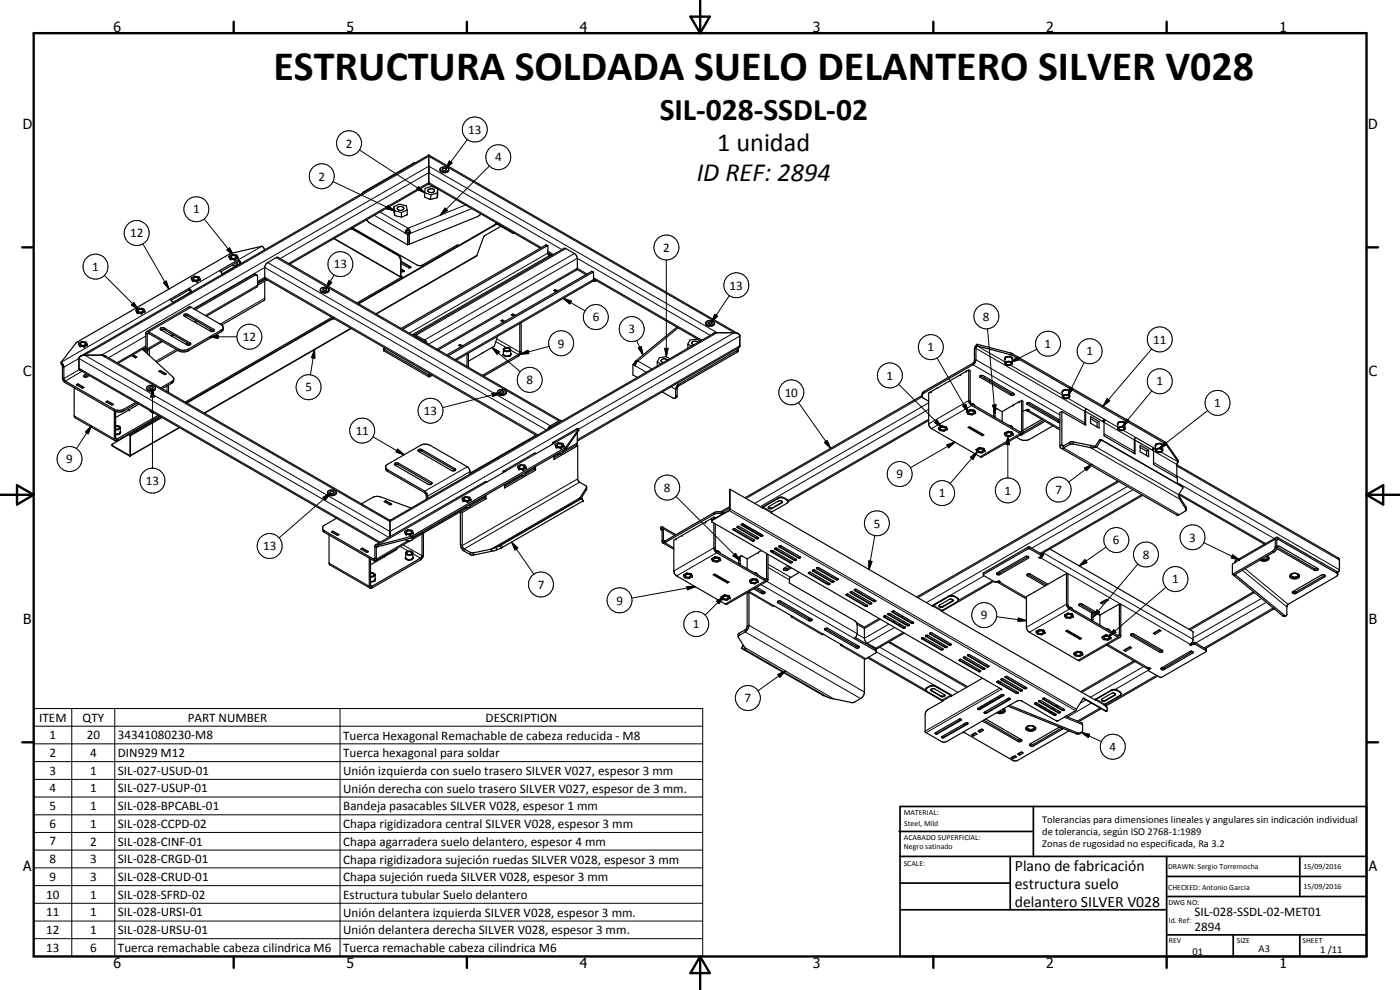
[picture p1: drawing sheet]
<svg xmlns="http://www.w3.org/2000/svg" width="420mm" height="297mm" viewBox="0 0 420 297" stroke-linecap="round" stroke-linejoin="round" font-family="sans-serif">
<defs><g id="words">
<text font-size="12.6" x="82.1" y="24.1">ESTRUCTURA SOLDADA SUELO DELANTERO SILVER V028</text>
<text font-size="9.4" x="198" y="35.9">SIL-028-SSDL-02</text>
<g font-size="7.9">
<text x="215.3" y="45.4">1 unidad</text>
<text x="209.1" y="54.4">ID REF: 2894</text>
</g>
<g font-size="4.7">
<text x="304.6" y="261.2">Plano de fabricación</text>
<text x="304.6" y="266.6">estructura suelo</text>
<text x="304.6" y="272">delantero SILVER V028</text>
</g>
<g font-size="4.2">
<text x="34" y="9.6">6</text>
<text x="104" y="9.6">5</text>
<text x="174" y="9.6">4</text>
<text x="244" y="9.6">3</text>
<text x="314" y="9.6">2</text>
<text x="384" y="9.6">1</text>
<text x="6.8" y="38.7">D</text>
<text x="410.6" y="38.7">D</text>
<text x="7" y="112.9">C</text>
<text x="410.8" y="112.9">C</text>
<text x="7" y="187.1">B</text>
<text x="410.8" y="187.1">B</text>
<text x="7" y="261.4">A</text>
<text x="410.8" y="261.4">A</text>
<text x="34" y="290.4">6</text>
<text x="104" y="290.4">5</text>
<text x="174" y="290.4">4</text>
<text x="244" y="290.4">3</text>
<text x="314" y="290.4">2</text>
<text x="384" y="290.4">1</text>
</g>
<g font-size="3.9">
<text x="140.5" y="40.1">13</text>
<text x="103.8" y="44.3">2</text>
<text x="148.6" y="48.4">4</text>
<text x="95.6" y="54.2">2</text>
<text x="58" y="64.1">1</text>
<text x="39.1" y="71.2">12</text>
<text x="199" y="75.5">2</text>
<text x="27.7" y="81.3">1</text>
<text x="100.2" y="80.6">13</text>
<text x="219" y="86.9">13</text>
<text x="177.9" y="96.4">6</text>
<text x="188.6" y="100">3</text>
<text x="295" y="96.2">8</text>
<text x="72.9" y="102.3">12</text>
<text x="167.5" y="104.3">9</text>
<text x="278.4" y="105.5">1</text>
<text x="313.5" y="104.4">1</text>
<text x="326" y="106.6">1</text>
<text x="346.1" y="103.1">11</text>
<text x="266.1" y="113.9">1</text>
<text x="91.6" y="117.4">5</text>
<text x="158" y="115.3">8</text>
<text x="235.5" y="119">10</text>
<text x="347.1" y="115.7">1</text>
<text x="127.2" y="124.5">13</text>
<text x="364.4" y="122.2">1</text>
<text x="106.8" y="130.5">11</text>
<text x="19.9" y="139">9</text>
<text x="269" y="143.5">9</text>
<text x="43.8" y="145.5">13</text>
<text x="199.3" y="147.6">8</text>
<text x="281.8" y="149.2">1</text>
<text x="301.4" y="148.5">1</text>
<text x="316.7" y="148.2">7</text>
<text x="262.2" y="158.3">5</text>
<text x="79" y="165.1">13</text>
<text x="334" y="163.3">6</text>
<text x="342.9" y="167.6">8</text>
<text x="356.9" y="162.5">3</text>
<text x="161.4" y="176.6">7</text>
<text x="351.8" y="175">1</text>
<text x="185" y="181.4">9</text>
<text x="294.4" y="185.8">9</text>
<text x="208" y="188.5">1</text>
<text x="223.5" y="210.7">7</text>
<text x="11.8" y="216.5">ITEM</text>
<text x="14.8" y="221.8">1</text>
<text x="24.8" y="216.5">QTY</text>
<text x="26" y="221.8">20</text>
<text x="35.4" y="221.8">34341080230-M8</text>
<text x="56.3" y="216.5">PART NUMBER</text>
<text x="103" y="221.9">Tuerca Hexagonal Remachable de cabeza reducida - M8</text>
<text x="145.7" y="216.5">DESCRIPTION</text>
<text x="14.8" y="227.1">2</text>
<text x="27" y="227.1">4</text>
<text x="35.4" y="227.1">DIN929 M12</text>
<text x="103" y="227.2">Tuerca hexagonal para soldar</text>
<text x="333" y="225.3">4</text>
<text x="14.8" y="232.5">3</text>
<text x="27" y="232.5">1</text>
<text x="35.4" y="232.5">SIL-027-USUD-01</text>
<text x="103" y="232.5">Unión izquierda con suelo trasero SILVER V027, espesor 3 mm</text>
<text x="14.8" y="237.7">4</text>
<text x="27" y="237.7">1</text>
<text x="35.4" y="237.7">SIL-027-USUP-01</text>
<text x="103" y="237.9">Unión derecha con suelo trasero SILVER V027, espesor de 3 mm.</text>
<text x="14.8" y="243.1">5</text>
<text x="27" y="243.1">1</text>
<text x="35.4" y="243.1">SIL-028-BPCABL-01</text>
<text x="103" y="243.2">Bandeja pasacables SILVER V028, espesor 1 mm</text>
<text x="14.8" y="248.4">6</text>
<text x="27" y="248.4">1</text>
<text x="35.4" y="248.4">SIL-028-CCPD-02</text>
<text x="103" y="248.5">Chapa rigidizadora central SILVER V028, espesor 3 mm</text>
<text x="14.8" y="253.7">7</text>
<text x="27" y="253.7">2</text>
<text x="35.4" y="253.7">SIL-028-CINF-01</text>
<text x="103" y="253.8">Chapa agarradera suelo delantero, espesor 4 mm</text>
<text x="14.8" y="259">8</text>
<text x="27" y="259">3</text>
<text x="35.4" y="259">SIL-028-CRGD-01</text>
<text x="103" y="259.1">Chapa rigidizadora sujeción ruedas SILVER V028, espesor 3 mm</text>
<text x="13.9" y="269.7">10</text>
<text x="14.8" y="264.3">9</text>
<text x="27" y="264.3">3</text>
<text x="27" y="269.6">1</text>
<text x="35.4" y="264.3">SIL-028-CRUD-01</text>
<text x="35.4" y="269.7">SIL-028-SFRD-02</text>
<text x="103" y="264.4">Chapa sujeción rueda SILVER V028, espesor 3 mm</text>
<text x="103" y="269.7">Estructura tubular Suelo delantero</text>
<text x="13.9" y="275">11</text>
<text x="27" y="275">1</text>
<text x="35.4" y="275">SIL-028-URSI-01</text>
<text x="103" y="275">Unión delantera izquierda SILVER V028, espesor 3 mm.</text>
<text x="358.5" y="275">SIL-028-SSDL-02-MET01</text>
<text x="13.9" y="280.3">12</text>
<text x="27" y="280.3">1</text>
<text x="35.4" y="280.3">SIL-028-URSU-01</text>
<text x="103" y="280.3">Unión delantera derecha SILVER V028, espesor 3 mm.</text>
<text x="358.5" y="279.4">2894</text>
<text x="13.9" y="285.6">13</text>
<text x="27" y="285.6">6</text>
<text x="35.4" y="285.7">Tuerca remachable cabeza cilindrica M6</text>
<text x="103" y="285.7">Tuerca remachable cabeza cilindrica M6</text>
</g>
<g font-size="3.1">
<text x="312.7" y="246.8">Tolerancias para dimensiones lineales y angulares sin indicación individual</text>
<text x="312.7" y="250.4">de tolerancia, según ISO 2768-1:1989</text>
<text x="312.7" y="254">Zonas de rugosidad no especificada, Ra 3.2</text>
<text x="357.9" y="286.4">01</text>
<text x="377.7" y="285.6">A3</text>
<text x="396.2" y="285.9">1 /11</text>
</g>
<g font-size="2.4">
<text x="271.2" y="244.4">MATERIAL:</text>
<text x="271.3" y="252">ACABADO SUPERFICIAL:</text>
<text x="271.4" y="247.9">Steel, Mild</text>
<text x="271.3" y="254.6">Negro satinado</text>
<text x="271.2" y="259.7">SCALE:</text>
<text x="350.6" y="260.8">DRAWN: Sergio Torremocha</text>
<text x="391.2" y="260.6">15/09/2016</text>
<text x="350.6" y="267">CHECKED: Antonio Garcia</text>
<text x="391.2" y="266.7">15/09/2016</text>
<text x="350.6" y="271.4">DWG NO:</text>
<text x="350.8" y="276.9">Id. Ref:</text>
<text x="350.8" y="282.8">REV</text>
<text x="371.2" y="282.9">SIZE</text>
<text x="390.9" y="282.9">SHEET</text>
</g>
</g></defs>
<g fill="none" stroke="#000" stroke-width=".35">
<path d="M124.7 48.9h-.7l-14.8 8.6-.4 .5M127.5 57.8v1.4l1.3 .5M127.5 57.8l1.8 .7M128.5 57a1.02 1.02 0 0 1 1.1-.4 1.02 1.02 0 0 1 .7 .8 1.19 1.19 0 0 1-1.9-.3zM128.7 46.5v8.7M128.7 55.2l2.3 1.3M128.7 46.5l92.8 53.6M128.7 55.2l-41.8 24M128.7 46.5l-104.5 60.3M129.3 58.5v1.4M131.2 59.3l-1.4 .4M131.2 57.9v1.4"/>
<path d="M131.2 57.9l-1.9 .6M131.3 58.4l-.1 .9M131.3 56.6l-1.8-.7-1.9 .6-.1 1.3M131.3 56.6v1.4M131.3 56.6l-.1 1.3M131.3 56.7l30.8 17.8M132.2 50.5a1.68 1.68 0 0 1 2.5 .2v.5l-.5 .4-1.2 .2a.84 .84 0 0 1-.8-.4 .84 .84 0 0 1 0-.9zM132.8 50.7a.68 .68 0 0 1 1.1 .3l-.8 .2zM134.7 50.9a1.57 1.57 0 0 1-2.6 .1M69.2 77.7h.1M69.2 77.7l1.1 .2M69.3 76.9a.89 .89 0 0 1 1.6 .3 .83 .83 0 0 1-.9 .4 .83 .83 0 0 1-.7-.7z"/>
<path d="M70.3 77.9h.1M71.2 78.7l-.3 .8-.7 .3-.7-.2M71.3 77.4l-1 .5M71.3 77.4l-.3-.8a1.88 1.88 0 0 0-2.2 .3l.4 .8M71.3 77.3v.1M71.6 77.9l-5.7 3.3 .8 1.1M71.6 77.9l.8 1.1M71.6 77.9v.5M71.6 78.4l.4 .8M71.6 78.4l-5.4 3.1M71.9 79.3l-5.3 2.9M79.4 75l-.8-1.1-9.5 2.2-46 26.6-4.8 6"/>
<path d="M100.2 71.6l20.1 11.6M105.8 68.4l19.8 11.3 1-.1 10.4-6 .7 .1M110 66l.9 .8 11.4 6.6M118.2 62l.2 2.3M118.2 62l1.8-.7 2 .5 .2 1.2M118.2 62l.2 1.2M118.4 63.2v1.4M118.4 63.2l2.1 .6M119 64.8l1.5 .4M119.3 62.2a1.1 1.1 0 0 1 1.9 .5 1.08 1.08 0 0 1-1.1 .4 1.08 1.08 0 0 1-.9-.7zM120.3 78.5l3 1.8M120.3 78.4l3 1.8-.6 .2-2.4-1.4"/>
<path d="M120.5 63.8v1.4M121.6 69.9l.7 .5M121.7 64.6l-1.2 .6M122 69.7l.8 .4M122 69.7l-.4 .2M122.2 63v1.4M122.2 63l-1.7 .8M122.3 70.4v3M122.5 69l.3 .7M122.5 68.5l.6 1v.5M122.5 68.5v.5M122.5 68.5l-.5 .5-.4 .9"/>
<path d="M122.5 69l-.5 .7M122.5 69.8v.2M122.5 69.8l.3 .3M122.8 73.2l-.5 .2M122.8 70.1v3.1M122.8 70.1l-.5 .3M122.8 73.2v.1M122.8 69.7l-.3 .1M122.8 69.7l.3 .3M122.8 70.1v3.2M123.1 70l-.3 .1M144.3 64.2l-1 .8-20.5 8.3"/>
<path d="M148.8 67.2l-41.3 23.9M148.8 67.2l.1 .2M148.8 67v.2M148.9 67l5.1 2.8M148.9 67h-.1M148.9 67.4l.1-.3 4.6 2.7 .8 .2M148.9 67.4l-41.3 23.8M149 66.9l-.1 .1M150.3 67.9l-5.1 3.1-2.2 5.8-30.1 17.4M164.4 73.7l-43.5 25.1M164.4 73.7l-.5-.2-43.5 25.1M164.4 73.7v2.4l.3 .5"/>
<path d="M164.4 75.8l1.4 .8M164.7 76.1l.8 .5-.5 .2-.3-.2M164.7 76v.6M41.1 93.7l.2 .2M41.3 93.9l1 .1M41.4 93a.84 .84 0 0 1 .9-.3 .84 .84 0 0 1 .6 .6 .94 .94 0 0 1-1.6-.1zM42.3 94h.3M42.3 94h.1M42.5 94h-.1M42.6 93.9l-.1 .1M42.6 93.9v.1M43.4 93.5l-.8 .4"/>
<path d="M43.4 93.5l-.8 .5M43.5 93.3l-.1 .2M43.5 93.3l-.5-.7a1.93 1.93 0 0 0-2.2 .4l.3 .7M44 99.5l12.9-7.4 9.5 5.3a.87 .87 0 0 1 .6 .8 .87 .87 0 0 1-.6 .9l-9.9 5.7a3.1 3.1 0 0 1-2.8 0l-9.3-5.4h-.3l-.3 .4v4.8l-.2 .1-.5-.1M48.2 98.9h1.1l7.8 4.5M48.2 98.4h1.1l7.8 4.5a.41 .41 0 0 1 .1 .6 .41 .41 0 0 1-.6 .1l-8.3-4.6-.2-.2zM51.4 90.1l.4 .8M55.2 94.5l1-.3 7.9 4.6 .2 .4-.4 .3-.8-.1-7.7-4.5zM55.3 94.9l1-.1 7.9 4.6M56.7 86.5l-5.7 3.3 .4 .3M56.7 86.5l.8 1.1M56.7 86.5v.5"/>
<path d="M56.7 87l.4 .8M56.7 87l-5.3 3.1M57.1 87.9l-5.3 2.9M57.8 84.2h.1M57.9 84.2l1.1 .2M58.1 83.4l.8-.2 .6 .2a.77 .77 0 0 1-.6 .8 .77 .77 0 0 1-.9-.4zM58.6 92.9l18-10.4h.5l.2 3.3-.3 .3-15.1 8.8M59 84.4h.3M59 84.4h.1M59.2 96.4l-.6 .4M59.3 84.4h-.2M60 83.9h.1"/>
<path d="M60.1 83.7l-.8 .7M60.1 83.7l-.5-.6a1.79 1.79 0 0 0-2.1 .3l.4 .8M60.1 83.7v.2M63.8 99.1l-.6 .3M67 98.2v.7l-.6 .7-9.9 5.7-.9 .3-1.7-.2-9.5-5.4-.2 .3v4.4l-.3 .6-.6-.1M77.1 82.5l-.8-.2-18.1 10.4M79.4 84.3v5.7l-12.9 7.5M79.5 83.6l-2.2 1.2M79.7 83.7l-2.4 1.4M80.1 83.9l-2.8 1.7M96.1 86.9a1.45 1.45 0 0 0 2.4 .7l.3-.7M96.2 86.7a1.71 1.71 0 0 1 2.6 .2 1.52 1.52 0 0 1-2.7 .1z"/>
<path d="M96.9 86.8l.3-.2 .7 .2a.53 .53 0 0 1-.5 .5 .53 .53 0 0 1-.5-.5zM99.6 95.2l-44 25.4M105.4 98.6l-44 25.4M120.3 83.2h.1M120.3 80.8l1 .6M120.3 80.6l1 .8-.6 .1-.4-.2M120.5 83.2h-.2M120.6 83l.1 .1-13.6 7.8M120.6 83h-.3v-5l-.1-.8-.5-.6-14.2-8 14 8.1 .7 1.3 .1 5.2M120.6 83v.1M150.8 96.5h.1M150.8 96.5l.4 .2"/>
<path d="M150.8 96l-.5 .3 .8 .4M150.8 96v.5M150.8 96l.7 .4M154 94.2l-.6 .3 .8 .4M154 94.2l.7 .4M154 94.2v.2M154 94.4l-.4 .1M154 94.4l.5 .3M156 97.1v8.7l-.2 .4-11 6.4M156.4 96.8v8.6l-.3 .9-.5 .6-10.4 6M166.6 87.4h.1M166.7 86.9v.5"/>
<path d="M166.7 86.9l-.5 .2 .7 .4-.2-.1M166.7 86.9l.7 .4M173.2 80.8l.1-3.3-.4-.9-3.1-2-.6-.1-44.9 26M173.2 80.8l2.6 1.6M173.2 80.8l-41.7 24.2M178.1 81.7l-.5-.3-43.5 25.1M178.1 81.7v2.2M178.1 81.7l-43.5 25M178.1 83.9l-.2 .5-41 23.7M178.1 83.9h.4M178.1 83.7l32.2 18.6M179 84.2l-.4 .2-.6-.1"/>
<path d="M203.1 98.2l-12.4 10.2M211.8 96.9a1.57 1.57 0 0 0 2.6 .1M212 96.5a1.39 1.39 0 0 1 1.5-.4 1.39 1.39 0 0 1 .9 1.2 1.57 1.57 0 0 1-2.6-.1zM212.5 96.8l.5-.2h.5a.49 .49 0 0 1-.2 .7 .49 .49 0 0 1-.7-.2zM18.3 108.7l.8 1 .1 3.9 .4 .7 14.7 8.5a2.99 2.99 0 0 0 2.8 0l3.6-2.1M18.3 108.7v.5l.4 .7v3.7l.7 1.1 14.9 8.6M22.3 116.4v8.4l.2 .5 12 6.9M22.9 115.5l.5-.3 1.8 1-.4 .3zM23.4 115.2v.1M23.4 115.3l-.4 .2M23.4 115.3l1.7 1M24.1 103.8l1 .1"/>
<path d="M24.1 103.8l-.3-.1-.1-.8a1.8 1.8 0 0 1 2.1-.2l.4 .7-.8 .5M24.1 103.8l1 .2M24.2 103l.8-.3 .7 .3a.77 .77 0 0 1-.8 .7 .77 .77 0 0 1-.7-.7zM25.1 103.9v.1M25.1 103.9h.3M25.4 103.9l-.3 .1M25.9 112.2l-.8 .7 .3 .3h.6l.8-.5M26.4 112.4l-1.1 .7M39.8 106.5l1.2 .6M39.9 106.4l1.2 .7-.5 .3-1.2-.7M43.1 105.1h.1M43.1 104.6l-.4 .2 9.1 8.3a.84 .84 0 0 1-.2 1.4l-3.4 1.9"/>
<path d="M43.1 105.1l.2 .1M43.1 104.6v.5M43.3 105.2v.1M43.8 104.2l-8.4 4.8M44 116.4l.1 .5 .6 .4a1.51 1.51 0 0 0 1.9-.5v-.4M44 116.4a1.5 1.5 0 0 1 2.6 0M44 116.4l.3 .4 .6 .3 1.5-.3 .2-.4M44.3 105.1v1.1M44.7 116.2l.6-.2 .6 .4a.63 .63 0 0 1-.6 .3 .63 .63 0 0 1-.6-.5zM44.8 104.7v2M47.7 111.4l.4-.2 1.8 1-.5 .2zM48.1 111.2v.1"/>
<path d="M48.1 111.3l-.4 .2M48.1 111.3l1.7 1M48.8 102.4l-4.8 2.8M50.1 115.8v1.7M50.6 115.6v2.2M52.1 100.5l-.5 .3M52.1 113.7v.6l-.3 .6-3.1 1.7M53.4 105.1l-6.3 3.7M56.7 103.2l-.5 .3M115.1 104.7l13.5 7.8 .7-.1M115.2 105.3h.1M115.3 105.3l13.3 7.7h.4l.7-.4"/>
<path d="M115.5 104.4l-.4 .2 .1 .7M124.3 100.5l-.2 .2M124.3 100.5h.4l2.7 1.5 .8 1M124.6 101l3.1 1.7M138.1 103.4l-.5 .2 .7 .5M138.1 103.4v.1M138.1 103.4l.7 .4M138.1 103.5l-.4 .2M138.1 103.5l.6 .3M140.2 106.2v3.8M140.6 106v4.2M144.6 106h.1"/>
<path d="M144.7 106l-4.1 2.4M149.3 117.7a1.62 1.62 0 0 0 2.6 0M149.3 100.9l-.9 2.9-3.8 2.2M149.5 117.2a1.47 1.47 0 0 1 2.4 .7l-.6 .6-1.1 .1a.87 .87 0 0 1-.8-.5 .87 .87 0 0 1 .1-.9zM150.1 117.5a.63 .63 0 0 1 .6-.2 .63 .63 0 0 1 .5 .5l-1 .1zM151 106.3l-.1 .2M151.1 104.9a1.38 1.38 0 0 0 2.1 .1M151.1 106.2l-.2 .4M151.1 106.6h.2M151.3 106.6l.2 .2M151.4 104.7a.86 .86 0 0 1 .9-.3 .86 .86 0 0 1 .6 .6 .83 .83 0 0 1-.8 .4 .83 .83 0 0 1-.7-.7zM151.4 106.7l.2 .1"/>
<path d="M151.5 106.8l.2 .1M151.6 106.8h1.2M153.2 106.4v-1.7a1.36 1.36 0 0 0-2.1 .1v1.5l.2 .3M153.2 106.4l-.1 .3M153.2 106.4l-1.1 .6M153.2 106.1l.2 .1M153.2 106l.2 .1-.3 .7-1.3 .2-.9-.5M153.3 106.3h.1M153.3 106.3h-.1M189.9 109.4v3.1l1.4 .8M190.3 109.1v.1M190.3 109.1l.4 .2"/>
<path d="M190.5 108.9l-.2 .2M190.5 108.9l.3 .2M190.7 109.3l-.4-.2-.4 .3M190.7 109.3v.5l-.8-.4M190.7 108.4l-.2 .5M190.7 108.4l.8-.1-.7 .7M190.8 109l-.1 .3M197.3 108.5v1.3M197.3 108.5l1 .7M200.4 108a1.14 1.14 0 0 0-2 .4l.6 .4M201 107.6l-1-.6-2.1 .3-.6 1.2M206.4 103.3l1.1 .6"/>
<path d="M206.4 103.3v1.2M209.5 102.7a1.14 1.14 0 0 0-1.9 .4l.6 .4M210.2 102.3l-1-.6-2.2 .3-.6 1.3M221.4 104.5l.1 .8-.3 .4-17.5 10.1-.5 .6v2.5l-.6 .6M221.5 104.9l-18.1 10.6-.6 1.1v2.5l-.3 .4-.5-.1-3.2-1.8M288.2 112.4h.1M288.3 112.4l-9.6 5.5v9.3l.7 1.3 15.1 8.7 12.3-7M290 111.4l-1.8 1M290 111.4h.1M290.7 111l-.7 .4M290.7 111l.5 .3v9.1l.3 .7M290.7 111v9.2l.5 1.2 14.9 8.7 .6 .1 .3-.4"/>
<path d="M293.3 103.3l10.4 2.7 45.8 26.5 .5 .4 3.6 5.2v.5M293.3 103.3l-.8 1-.1 4.1-.4 .6-14.7 8.4a1.21 1.21 0 0 0 0 2.1l1.4 .9M293.3 103.8l-.4 .6v3.8l-.7 1.1-14.9 8.6-.6 .8-53.1 30.7M293.3 103.8l10.6 2.8 45.6 26.4 .5 .3 3.6 5.3M293.3 103.3v.5M294.2 112.7v.5l9.1 5.3h.9l.2-.2-.2-.3M294.2 112.7h.9l9.1 5.3M294.2 112.7l9.1 5.3h.9M297 113.8v.5M301.5 107.6h.1M301.5 107.7l.1 .1M301.6 109a1.29 1.29 0 0 1 2.2 0"/>
<path d="M301.7 107.5l-.1 1.6a1.37 1.37 0 0 0 2.2 0v-1.5M301.7 107.5l-.1 .1M301.7 107.4v.1M301.7 107.2v.2M302 108.8a.93 .93 0 0 1 1.5 .3l-.4 .4h-.7l-.4-.3zM302 107.1h1.3M302.8 106.9l-1.1 .5M303.2 107l.1 .1M303.3 107.1l.2 .1M303.3 107.1l.3 .2M303.6 107.3h.1M303.6 107.3l.2 .3"/>
<path d="M303.8 107.6l.1-.2-.8-.5-1.3 .2-.4 .7 .2 .1M303.9 107.4l-.1 .3M318.8 117.6v.2M318.8 118.9a1.3 1.3 0 0 1 2.2 .1M318.8 117.5v1.6a1.32 1.32 0 0 0 2.2-.1M318.9 117.5l-.1 .1M318.9 117.3v.1M319 117.3l-.1 .2M319 117.1l-.2 .5M319.2 118.8a.83 .83 0 0 1 .9-.3 .83 .83 0 0 1 .6 .6 .81 .81 0 0 1-.9 .4 .81 .81 0 0 1-.6-.7zM319.3 117l1.4 .2M320 116.9l-1 .4"/>
<path d="M320.5 117l.2 .2M320.7 117.2l.3 .1M320.7 117.2l.3 .4v1.4M321.1 117.6l-.1 .1M321.1 117.6l.1-.3-.9-.5-1.2 .3-.4 .6 .1 .2M321.1 117.3v.3M31.8 120.6l.4-.3 1.9 1-.5 .3zM32.2 120.3v.1M32.2 120.4l-.3 .2M32.2 120.4l1.7 1M34.3 123.3v8.6l.5 .4 13.1-7.5M34.7 127.9h.8l.3 .4-.3 .4-.8 .1"/>
<path d="M34.7 127.7l1 .1 .4 .4v1.6M34.7 130.3h.9M34.7 123.5v8l.2 .2 12.5-7.1M36.1 129.8l-1.1 .6M36.1 129.8l-.1 .3M36.1 128.4l-.6 .5h-.8M36.1 129.8h.1M36.1 129.5l.1 .2M36.1 129.5l-.2 .8-1.2 .2M36.1 129.7v.1M39 130.6l.2 .1M39 130.6v6.1l-5.4-3.2"/>
<path d="M39.2 130.7l-.1 6.2M41.2 121l-4.3 2.4-1.7 .2-.9-.3M41.6 121.3l-6.9 4M45.2 123.3l-.1 .1 .9 .6 .2-.1M45.3 123.4l.1 .1M45.3 123.5h.1M45.4 123.5l.1 .1M45.5 123.6l.4 .1M45.5 123.6l.3 .2M48.1 125l-14.5 8.4 .2 .5 5.3 3M48.4 125.2l-9.4 5.4M48.6 125.3l-9.4 5.4"/>
<path d="M53.9 128.3l-14.8 8.5M55.9 120.9l44.2-25.4-44 25.4M118.4 139.1l.6-.2 .6 .1 9.9 5.7a.48 .48 0 0 1-.1 .6 .48 .48 0 0 1-.6 .1l-10.2-5.8zM118.5 139.5h1.1l9.9 5.7M125.6 134.9h1l10 5.7a.53 .53 0 0 1-.2 .7 .53 .53 0 0 1-.7 0l-10.1-5.8-.2-.3zM125.6 135.4h1l10 5.7M155.9 140a.84 .84 0 0 1 .8-.4 .84 .84 0 0 1 .7 .7 .79 .79 0 0 1-.9 .3 .79 .79 0 0 1-.6-.6zM160.7 140v1.1M160.8 130.9h-.5l-19.3 11.1M166.1 132.7l-.3 .6M166.1 132.7l.5 .1-5.7 3.3-.6-.1-9.1 5.4M166.6 133.5l.1-.2a1.89 1.89 0 0 1 2.2-.2l.3 .7"/>
<path d="M166.6 133.5l.3 .6M166.9 134.1l.1 .1M167.2 133.4a.84 .84 0 0 1 .8-.3 .84 .84 0 0 1 .7 .6 .83 .83 0 0 1-.9 .4 .83 .83 0 0 1-.6-.7zM167.3 136.1l.9 .1M168 126.7l-3.1 1.7M168.2 136.2l-2 1.1M168.3 126.2l-84.8-49-.6 .1-3.1 2-.4 1v2.9l.3 .5 81.4 47M168.3 126.2l-.6 .1-2.5 1.5-.8 1M168.3 126.2l.2 .2M169 135.8l-.8 .4M169 135.2v.6M169.2 133.9a1.85 1.85 0 0 1-2.2 .3"/>
<path d="M169.2 133.8v.1M172.9 133.5l.5 .2M173.3 129.8v3.1l-.3 .6-4 2.3M173.3 132.3l48.2-27.9 .5-.5v-3.3a1.88 1.88 0 0 0-1.7-.8l-6.1 .2-97.2 56.1M173.4 133.7l-7.2 4.2v-1.1M173.4 133.7v10.2l.5 .8 1.9 1 .3 .4v.8l-1.8 2.7M173.7 128.7h-.7l-7 4.1M173.7 128.7l-4.1 5.7-45.9 26.4-10.3 2.8M173.7 128.7v.5l-4.1 5.7-45.7 26.3-10.5 2.8M278.7 126.2l-42.2 24.3M281.7 128.3v.1M282.3 128.3a.93 .93 0 0 1 1.4 .4 .96 .96 0 0 1-1.6-.1z"/>
<path d="M282.5 127.9l-.8 .4M282.8 127.8l-.3 .1M282.8 127.8l1 .2M283.8 128l.5 .7-.1 .2a2.09 2.09 0 0 1-2.2 .3l-.3-.9M283.8 128l.1 .1M290.2 123.4h.1M290.5 128.3l.5-.3 4.3 2.5-.5 .2zM290.8 123.4a.79 .79 0 0 1 .9-.2 .79 .79 0 0 1 .5 .8 .86 .86 0 0 1-1.5-.4zM290.8 128.1l4 2.4M291 123l-.8 .4M291.2 122.9l1.1 .2M291.2 122.9l-.2 .1"/>
<path d="M291.5 121.1a.96 .96 0 0 1 1.1 .7M292.3 123.1l.2 .1M292.5 123.2l.2 .8a1.8 1.8 0 0 1-2.2 .2l-.3-.8M293.6 134.9a.85 .85 0 0 1 .8-.3 .85 .85 0 0 1 .7 .7 .95 .95 0 0 1-1.6-.3zM293.8 134.4l-.8 .6 .4 .8a1.75 1.75 0 0 0 2.2-.5l-.3-.6M293.9 134.4h-.1M294.1 134.4h-.3M294.1 134.4l1 .1M294.1 134.4h-.1M294.8 130.5v.2M295.1 130.3l-.3 .2M295.1 134.5l.2 .2"/>
<path d="M298.6 125.2l.1-2.2 .3-.4 1.8 .9v3M298.9 122.7l-.7 .5-.1 1.8M301.5 130l-.1 .1M302.1 130a.9 .9 0 0 1 1.5 .3 .85 .85 0 0 1-.9 .4 .85 .85 0 0 1-.7-.6zM302.3 129.5l-.8 .5M302.6 129.5l1 .1M302.6 129.5h-.3M302.7 127.6l.9 .2 .3 .5M303.6 129.6l.2 .2M303.6 129.6l.1 .1M303.7 129.7h.1M303.7 129.7l.1 .1"/>
<path d="M303.8 129.8l.2 .7a1.89 1.89 0 0 1-2.2 .3l-.4-.7M304.1 121.5v.1M304.1 121.5l-3.4 2M306.6 120.1v9.2l-.2 .4-14.9-8.6M306.6 120.1l-2.5 1.4M306.6 120.1l.4 .3v9.4M307.9 123l.2 .2M308.1 123.2l.8-.2-.4-.2-1.5 .6M308.1 123.2l10 5.8M308.3 120.9l9.2 5.3 .6 .1M312.7 125.9l-5.7 3.2M313.2 126.2l-6.2 3.6"/>
<path d="M313.6 126.4l-7 4.1-.6 .1M316 127.8l-7 4-.9 .3a4.1 4.1 0 0 1-3.1-1M318.1 126l-9.1-5.2h-.5l-.4 .3 .2 .3 9.4 5.3 .4 .1M318.1 123.9v9.9l.4 .7M318.5 134.5l34.7 20.1 .7-.2 2.1-1.4-.1-.9-1.9-3M318.7 123.5l7.1 4.1v-4.1M318.7 123.5l-.5 .2M318.7 123.5l.1 10.2 .4 .1 2.4-1.3 5.7 1.1M325.5 127.4l.1-4 .4-.7 5.7 3.3-.4 .5v4.3l9.3 5.4v-4.1M325.6 123.5l.1 .1M325.8 123.5l-.2 .1M325.8 123.5l5.5 3.2"/>
<path d="M327.3 134.3l-5.9-1.1-2.3 1.3h-.6M327.3 125l2.5 1.5v1.9l-2.5-1.4zM327.3 125.6l2 1.2M327.3 133.6v.7M327.3 133.6l1.4 .3M328.7 133.9l1.3-1.9 .4-.1 24.1 13.9M328.7 133.9l.4 .3M329.1 134.2l1.2-1.9 .4-.2 24.2 13.9M329.1 134.2l-1.8 .1M329.3 126.8v1.3M329.8 126.5l-.5 .3M331.4 125.8l-.4 .7"/>
<path d="M335.5 128.5a1.3 1.3 0 0 1 2.1 .1M335.5 127l-.1 .2M335.6 126.7v.3M335.6 126.9h.1M335.8 128.4a.87 .87 0 0 1 .9-.3 .87 .87 0 0 1 .6 .6 .82 .82 0 0 1-.8 .4 .82 .82 0 0 1-.7-.7zM335.9 126.6l1.4 .2M336.6 126.5l-1.1 .5M337.1 126.5l.2 .3M337.3 126.8l.3 .3v1.6a1.37 1.37 0 0 1-2.1 0v-1.7M337.3 126.8l.3 .1M337.8 127l-.9-.6-1.2 .2-.2 .8-.1-.1M337.8 126.9l-.2 .4"/>
<path d="M337.8 127l-.1 .2M340.4 132.1h.2M340.6 132.1l5.6 3.2v4.1l7.1 4.1v1.6M340.6 132.1l-.2 .1M342.2 133.6l2.5 1.4v2l-2.5-1.4zM342.2 134.2l1.9 1.2M344.1 135.4v1.3M344.7 135l-.6 .4M346.1 135.3l.4-.8-5.6-3.2-.5 .5-.1 4.2M346.2 134.4l-.4 .6M346.9 133.5h.1M346.9 133.3l-.2 .4"/>
<path d="M347.2 133.1l1.3 .1M347.2 134.8a.82 .82 0 0 1 1.4 .5l-.3 .3-.9-.1-.3-.3zM348 133l-.8 .3-.4 .3v1.6a1.37 1.37 0 0 0 2.1 .1l-.1-1.9M348.4 133.1l.1 .1M348.5 133.2l.1 .1M348.5 133.2l.3 .2M348.8 133.4h.1M348.9 135a1.39 1.39 0 0 0-2.1 0M349 133.7l-.1 .2M349.1 133.5l-.1 .2M349.1 133.5l-.9-.5-1.2 .1-.2 .8-.1-.1M353.2 139.4l48.3 27.9 .5 .7v2.9l-.5 .7"/>
<path d="M353.6 138.6l-.4 .8-.1 3.9M96.8 158.5l.6 .8 14.8 8.5 .3-.3v-3.7l.3-.4 .6 .2M98.5 147.4a1.77 1.77 0 0 1 2.4 .2 1.33 1.33 0 0 1-.9 1.2 1.33 1.33 0 0 1-1.4-.4l-.3-.4zM99.1 147.5a.56 .56 0 0 1 .7-.2 .56 .56 0 0 1 .3 .6 .56 .56 0 0 1-.6 .2 .56 .56 0 0 1-.4-.6zM99.5 159.6l.4-.2 1.8 1-.5 .3zM99.9 159.4v.1M99.9 159.5l-.3 .2M99.9 159.5l1.7 .9M100.9 147.7a1.56 1.56 0 0 1-2.6 .1M101 155.5l-3.9 2.2-.3 .6 .2 1.1 15.4 8.9 .4-.2 .1-.4v-3.6l.5-.1M108.5 151.2l3.5-2.1 1.3-.2 10.1 3.5M115.3 150.5l.5-.3 1.7 1.1-.4 .2z"/>
<path d="M115.7 140.2l.6 .8 11.2 6.4 .7 .7 .1 1.5M115.8 150.2v.1M115.8 150.3l-.4 .2M115.8 150.3l1.7 1M117 156.1l-85.3-49.3-1.2-.2h-5.1l-.9 .1-.8 .7v3.3l.5 .5 89.6 51.7M117 156.1v4.9M121.4 159.6l.1-.2a1.88 1.88 0 0 1 2.2-.2l.3 .8M121.4 159.6l.3 .6M121.5 159.5l-.1 .1M122 159.5a.89 .89 0 0 1 1.5 .3 .83 .83 0 0 1-.8 .4 .83 .83 0 0 1-.7-.7zM124 160a1.77 1.77 0 0 1-2.2 .2M124 159.9v.1"/>
<path d="M127.1 159.9v6.6l-.5 1.1-15.3 8.9-.5-.4v-8.6M129.5 145.2h.1M138.2 153.5v9.9l.5 1.4 2.8 1.7 5.9-1.1M138.2 153.5l.5 .3M138.7 153.8v9.9l.3 .8 2.7 1.4 5.7-1.1M139 150.2l-.2-.7a1.89 1.89 0 0 1 2.1-.3l.4 .8a1.79 1.79 0 0 1-2.1 .3M139 150.2l.2 .1M139 150.2l.2 .2M139.2 150.3v.1M139.3 149.6a.88 .88 0 0 1 1.5 .3 .84 .84 0 0 1-.9 .3 .84 .84 0 0 1-.6-.6zM140.3 152.3l-16.5 9.5M141 142.2a2.18 2.18 0 0 0-.8-2.2l-11.1-6.4a2.78 2.78 0 0 0-2.9 0l-9.9 5.7a1.18 1.18 0 0 0-.6 1.1 1.18 1.18 0 0 0 .6 1l11.2 6.5 .4 .6v1.4"/>
<path d="M141.1 151.3a1.07 1.07 0 0 1-.5 1 1.07 1.07 0 0 1-1.2 0M145.4 149.4l.5 .2M145.7 148.7l-.3 .7-4.4 2.5M145.9 149.6l-7.2 4.2M145.9 148.5v1.1M150.9 141.9l.3-.6 .6 .1-5.7 3.3-.6-.1-32.8 18.9M155.6 140.6l.2 .2M155.8 140.8l1 .1M156 142.7h.9M156.9 142.7l-5.5 3.2M157.1 140.8l-.3 .1M157.7 142.3l-.8 .4"/>
<path d="M157.7 141.7v.6M157.8 140.4l-.7 .4M157.9 140.3l-.1 .1M157.9 140.3l-.5-.8a1.84 1.84 0 0 0-2 .4l.3 .8M160.3 140.8l.4 .3M160.5 140.1l-.2 .6-2.6 1.6M160.7 141.1l-9.3 5.3v-1.1M174.1 149.4l-.7 .6 1.2-.5M174.1 149.4v.3M174.6 149.5l.4 .8-24.6 14.2-1.3 .4M174.6 149.6l-24.2 14-1.6 .7M176.1 146.2l-2 3.2"/>
<path d="M198.3 158.7l.2-.1 .2 .3v3.7l.2 .3M198.3 158.7l.4 .5M198.8 158.1l4 2.3M213.5 155.6l-8.8 5.1M213.5 155.6h.1M214.2 155.2l-.7 .4M214.2 155.2l.5 .3M214.2 155.2v.5M214.2 157v7.4l.5 1.1 15.1 8.9 .5-.1 .2-.5v-7.4M214.7 157.2v7.4l.3 .7M216.8 154.2l-.8-.2-1.6 .2-15.1 8.7h-.4M217.2 154l-1-.5h-1.1l-.9 .3-14.8 8.6-.3-.3-.1-3.8-.7-.1v.5"/>
<path d="M218.9 153.1l-5.2 2.9-.1 .5 87 50.3-.1 .1M218.9 153v.1M219 152l-2.7 1.6M219.1 146.8v6.2l-5.5 3.4M219.1 146.8l-.2 6.2M219.1 146.8l9.8 5.6 .2-.3 4.7-2.7h1.3l1.4 1M220 158.8l.1 .2 5.7 3.3h.5l.1-.2M220 158.8l.7-.1 5.7 3.4M220 158.8l5.8 3.3h.6M221.2 158.1l.3-.2 .4 .1 5.8 3.3M221.3 158.1v.2l5.7 3.3 .4 .1 .3-.4M221.3 158.1l5.7 3.3 .7-.1"/>
<path d="M222.5 157.4l.6-.1 5.7 3.2 .1 .3-.7 .1zM222.5 157.4l5.7 3.3 .7-.1M222.9 157.2l6 3.5M224 157.8h-.1M228.8 152.4l.3-.4 4.5-2.6 .7-.3 .8 .2 1.3 .8v.6l-4.8 2.9-.1 .3 48.6 28.1 .1-.3 5-2.8a2.92 2.92 0 0 1 2.4 .9v.5l-.3 .2-4.6 2.7-.1 .2M234.8 150.5l-3 1.9-.7 .1-.5-.3M234.8 150.5l-.2 .4-2.8 1.6a.71 .71 0 0 1-1.2-.4M234.8 150.5l-.5-.3-.7 .1-3 1.8M335.4 144.3l-60.3 34.8M342.9 148.6l-30.4 17.6M353.7 148.4l.1 .4M353.7 148.4l25.8 14.9"/>
<path d="M353.8 148.8l.2 .9M353.8 148.8l.2 .3M354 149.1v.6M354 149.7l2 3.2M354.5 145.8h.1M354.5 145.8l.4 .3M354.9 146l.1 .5-1.3 1.9M98.8 160.5v8.5l.1 .4 12.1 7M108.3 164.8l.4-.3 1.9 1-.5 .3zM108.7 164.5v.1M108.7 164.6l-.3 .2M108.7 164.6l1.7 1"/>
<path d="M111.2 171.9l1 .1 .4 .5M111.2 172.1h.8l.3 .3-.3 .4-.8 .1M112.2 174.5l-.8 .1M112.6 174l-.1 .3M112.6 174l-.6 .4-.8 .1M112.6 172.5l-.4 .5-1 .1M112.6 172.5v1.4M112.6 173.9v.1M112.6 173.7l.1 .2M112.6 173.9h.1M112.6 173.7l-.2 .8-1.2 .1M113.4 163.6v.4"/>
<path d="M115.3 167.1h.1M115.3 167.1l-4.1 2.4M119.2 164.5l-.2 .4-3.7 2.2M121.7 167.5l-.1 .1M121.7 161.8l.6 .5h.7M121.7 160.2h.1M121.7 160.2l.1 .1M121.7 167.4l-.1 .2M121.7 167.3v.2M121.8 167.7h.1M121.9 167.7l.3 .2M122.1 167.8l.1 .1"/>
<path d="M122.1 165.7a.82 .82 0 0 1 .9-.2 .82 .82 0 0 1 .6 .7 .99 .99 0 0 1-1.6-.3zM122.2 167.9l.1 .1M122.2 167.9h1.1M123 162.3l-10.3 6M123.3 167.9h.2M123.3 167.9l-.5 .2M123.8 167.6l-.5 .3M123.8 161.8l-.8 .5M123.8 167.6l.1-1.7a1.38 1.38 0 0 0-2.2-.1l.2 1.9M123.8 167.6v.2M123.9 161.2l-.1 .6M123.9 167.5l.1-.3-.3 .7-1.2 .2-.9-.5"/>
<path d="M123.9 167.5l-.1 .1M123.9 166a1.39 1.39 0 0 1-2.2 .1M123.9 167.4v.1M126.6 160.2v6.6l-.2 .6-14.9 8.5-.3-.3v-7.9M147.4 164.8v.6M148.8 164.3l.3 .6M148.8 164.3l-1.4 .5M149.1 164.9l-1.7 .5M198.9 162.9l3.3 1.9M202.9 161.7h.1M202.9 161.7l-.7 .4v9.2l.3 1 .6 .5 14.5 8.4 .6 .1 12.1-7M204.7 160.7l-1.8 1"/>
<path d="M204.7 160.7h.1M205.2 172.5h.1M205.8 172.6a.92 .92 0 0 1 1.5 .2 .87 .87 0 0 1-.9 .4 .87 .87 0 0 1-.7-.6zM206 172.1l-.8 .4M206.3 172l-.3 .1M206.3 172l1 .2M207.3 172.2l.1 .1M207.3 172.2l.2 .1M207.4 172.2l.1 .1M207.5 172.3l.2 .8a1.88 1.88 0 0 1-2.2 .2l-.3-.8M213.7 167.6l-.1 .2M214 172.5l.5-.3 4.3 2.5-.5 .2z"/>
<path d="M214.2 167.7l.5-.3h.6a.46 .46 0 0 1 .5 .5 .46 .46 0 0 1-.6 .4l-.8-.1zM214.3 172.3l4 2.4M214.4 167.2l-.7 .4M214.7 167.1l-.3 .1M214.7 167.1l1.2 .2M215 165.3l14.8 8.5 .3-.1v-7.6M215 165.3l.8 .2 .3 .4M215.8 167.3l.5 .7a1.74 1.74 0 0 1-2.1 .5l-.6-.7M215.9 167.3l.1 .1M216.1 165.9h.1M216.5 179.1h.1M217.1 179l1.2-.1a.43 .43 0 0 1 .2 .6 .43 .43 0 0 1-.5 .2l-.8-.1-.2-.2z"/>
<path d="M217.3 178.6l1.3 .1M217.3 178.6l-.8 .5M217.5 178.6h-.2M218.3 174.7v.2M218.5 174.5l-.2 .2M218.6 178.7l.2 .1M218.6 178.7l.1 .1M218.7 178.7h.1M218.7 178.7l.1 .1M218.8 178.8l.2 .8a1.85 1.85 0 0 1-2.2 .2l-.3-.7M222.3 166.9h.5l1.4 .8M222.3 166.9l-.3 2.5"/>
<path d="M222.3 166.8l-.6 .6-.1 1.8M224.2 167.7v2.9M224.5 177.7l.2 .1M224.7 177.7l-.5 .3-.1 10.3-.5 .7-2 1.2-.1 .9M224.8 177.8l-.1 10.3-.9 1.4-2.2 1.5 2.2 4-1.2-.5M224.9 174.3l.6 .7a1.84 1.84 0 0 0 2-.4l.1-.1M225 174.1l-.1 .2M225.5 174.2a.84 .84 0 0 1 .9-.3 .84 .84 0 0 1 .6 .6 .81 .81 0 0 1-.8 .4 .81 .81 0 0 1-.7-.7zM226.1 173.7l1 .1M226.1 173.7l-1.1 .4M226.2 176.7l2.3 1.4h.9l.2-.3-.2-.3M226.2 171.8a.89 .89 0 0 1 1.2 .7"/>
<path d="M226.6 176.4l1.9 1.1h.9M227 176.2l2.4 1.3M227.1 173.8l.2 .1M227.1 173.8h.1M227.2 173.9h.1M227.3 173.9l.3 .6M227.6 174.5h.1M228.5 165.2l-4.3 2.5M231.3 165.4l.7-.2 5.8 3.5M231.3 165.4l5.8 3.4 .3 .1 .3-.2M231.3 165.4l5.8 3.3 .6-.1M232.1 165.3l-.4 .3"/>
<path d="M232.6 164.5h.6l5.7 3.3 .1 .2-.7 .1-5.6-3.3zM232.7 164.5v.2l5.7 3.3 .6-.1M233.4 164.6l-.5 .2M233.8 163.9v.1M233.8 163.8l.5-.1 5.9 3.4M233.8 164h.1M233.9 164l5.7 3.3 .6-.1M234 163.7l-.2 .4 5.8 3.3h.5l.1-.3M234.6 163.9l-.4 .2M236.5 169.8l-1.4 .9a.74 .74 0 0 0 1.2 .4l1.2-.7M237.1 170.1l-1.1 .6-.8-.1M237.8 168.7h-.1"/>
<path d="M239.8 171.7l-2.7 1.6-.2 .5v1.1l19.8 11.5 .5 1.1v2.6l-.3 1-.5 .5 6.6 3.9M242.6 171.9l.7-.2 5.8 3.6-.7 .1zM242.6 171.8l5.9 3.5 .5-.2M243.9 171.1l5.7 3.4 .7-.1M243.9 171.2l5.7 3.4 .4 .1 .3-.2M243.9 171.2l.5-.2 5.9 3.5M245.1 170.4v.1M245.1 170.3h.7l5.7 3.4v.2l-.5 .1-5.8-3.3zM245.1 170.5l5.8 3.3 .6-.1M253.9 178.4l.6-.2 5.8 3.4M253.9 178.4l5.8 3.5h.5l.1-.3M253.9 178.4l5.8 3.3h.7"/>
<path d="M255.2 177.7l5.7 3.3 .7-.1M255.2 177.6h.7l5.6 3.2 .1 .3-.7 .1-5.6-3.3zM256.4 177l.7-.1 5.6 3.2 .1 .3-.6 .1-5.7-3.3zM256.4 177l5.8 3.3 .6-.1M295.1 171.9h.1M295.1 171.9l.1 .8 3.3 1.9 .4 .1 .9-.5 .3 .3-.5 .2-.4-.2M298.2 174.4l-15.6 9M299.1 172l8.6-5a.5 .5 0 0 1 .7-.1 .5 .5 0 0 1 .2 .6l-8.7 5h-.5zM299.3 174.7l8.7 5M308.3 172.3h.9l5.3 3M308.3 172.3l-.1 .2 .1 .3 5.3 3M308.3 172.3l5.8 3.3"/>
<path d="M308.6 167l-8.5 4.9h-.9M312.2 167v.5M312.4 166.9l-.7 .4 .5 .2M312.5 166.2l-.1 .7M312.5 166.2l-3.4-2-.5-.1-13.4 7.8M312.5 166.7l-3.8-2.1-13.6 7.9M312.8 166l-.4 .9M313.2 165.8l-.2 .9-.8 .8M315.1 164.7l42.8 24.7 .1 2.7-.6 1.1v.5M320.1 172.1l.4 .2v9.2l.2 .5 14.9 8.8 .3-.4v-9.2M320.1 172.1l-12.1 6.9v9.2l.6 1.2 15.2 8.8 12.3-7M320.1 172.1v9.2l.5 1.2 15.3 8.8 .3-.1 .2-.5v-9.2l-.5-.3"/>
<path d="M332.1 179.8l-1.8 1.1 .5 .2M332.1 179.8l.5 .3-1.8 1M332.2 179.9l-1.4 .7M369.9 172.3l.4 .3M370.2 172.6l14.8 12.2 .4 .2 .6-.2M370.2 172.6h.1M370.7 172.5l-.5 .1M370.7 172.3v.2M376.2 177.6l-19.4 11.2M380.1 166.9l.2 .1a.95 .95 0 0 1-.6 .9 .95 .95 0 0 1-1-.2M380.3 166.8a.78 .78 0 0 1 .5 1 .78 .78 0 0 1-1 .5l-.6 .1-1-.3M380.8 167.4a1.8 1.8 0 0 1-2.4 .5"/>
<path d="M382.9 161.3l-.2 .5v2.6l-.6 .9-12.2 7M382.9 161.3h.7l17.5 10.1 .4 .4v.7l-.4 .4-14.6 8.5-.3 .6v2.4l-.4 .4-15.1-12.3M383 161.3l-12.3 7-.1 .5-.7 .4v3.1M383.2 164.1l11.2 6.5h1.1M383.2 164h.9l11.3 6.5 .2 .4-.5 .3h-.6l-11.4-6.7M387 172.7a1.88 1.88 0 0 0 3 0M387.1 172.7a1.45 1.45 0 0 0 2.4 .8l.5-.4v-.4M387.7 172.3a1.12 1.12 0 0 1 1.8 .3 1.1 1.1 0 0 1-1 .6 1.1 1.1 0 0 1-.9-.8zM387.9 177.5l8.6-4.9a.58 .58 0 0 1 .8-.2 .58 .58 0 0 1 .2 .7l-8.5 4.9a.64 .64 0 0 1-.7 .2 .64 .64 0 0 1-.4-.7zM388.3 172l-.8 .2-.4 .5M388.7 172l.5 .1M389.2 172.1l.8 .6"/>
<path d="M397.6 172.6l-8.6 4.9-.5 .2-.5-.2M401.5 172.3l-.4-.3-17.8-10.2-.2 2.6-.6 1.1-12.2 7.1M222.5 194.5h.1M223.3 193.9l-.4-.1-.4 .7M231.8 181.9l.4-.2 5.7 3.3-.4 .1M233.5 180.4l9.4 5.4 .6-.1M233.5 180.4l-.2 .2 .2 .3 9.2 5.3a.56 .56 0 0 0 .6 .1 .56 .56 0 0 0 .4-.5l-.2-.1M233.5 180.4h.8l9.2 5.3M237.4 184.7l.1 .3M246.7 190.4l.4-.1 5.7 3.3-.4 .1M247.6 188.6l.8-.1 9.4 5.5a.56 .56 0 0 1-.4 .5 .56 .56 0 0 1-.6-.1l-9.2-5.3zM247.6 188.6l9.2 5.3h.9"/>
<path d="M252.3 193.3l.1 .3M256.7 191.3l6.1 3.5 .2 .9-3.6 2.1v10.4l-.7 1.1-2.6 1.5-6.8-1.3-2.1-.8-24.6-14.1M257 186.8l2.5 1.4M259.5 188.3l-.1 3.2 .2 .8 .7 .7 2.7 1.6 .4-.1 7.9-4.6M260.3 197.4l22.6 13M263.9 185.6l-4.4 2.7M265.2 185l.7-.2 5.7 3.4M265.2 185l5.8 3.4 .5 .1 .1-.3M265.2 184.9l5.8 3.4 .7-.1M266.5 184.2l.7-.1 5.7 3.4M266.5 184.2v.2l5.7 3.3h.7v-.2M266.5 184.2l5.7 3.3h.7"/>
<path d="M266.9 192.5l23.5 13.5M267.7 183.5l5.8 3.3 .6-.1M267.8 183.4v.3l5.7 3.3h.5l.1-.3M267.8 183.4h.6l5.7 3.3M276.6 191.5l.5-.2 5.8 3.3v.3h-.6zM276.6 191.4l5.7 3.4 .7-.1M277.8 190.8l.7-.2 5.8 3.5-.6 .2zM277.8 190.8l5.7 3.3 .7-.1M279 190l5.9 3.4 .5-.1M279.2 189.9h.5l5.7 3.3v.3h-.6l-5.8-3.3zM282.6 183.4l46.3 26.7 .1-.3 5-2.7 1.2 .1 1.2 .9M285.8 180.5l-2.8 1.6a.74 .74 0 0 1-1.2-.4"/>
<path d="M285.8 180.3v.2M285.8 180.3l-2.9 1.7h-.8l-.3-.3M286 180l-.6-.3-.6 .2-3 1.8M286 180l-.2 .5M286 180.1l-.2 .2M287.6 180l-.2-.5-1-.6-1.5-.1-4.7 2.7-.3 .4M287.9 198l.1 .2 5.7 3.3h.5l.1-.3M287.9 198l.6-.1 5.8 3.3M287.9 198h.1M288 198l5.7 3.3h.6M289.1 197.3l.1 .2 5.7 3.3h.4l.3-.2M289.1 197.3l.7-.1 5.8 3.4"/>
<path d="M289.1 197.3l5.8 3.3 .6-.1M290.4 196.6h.1M290.4 196.5h.6l5.8 3.4-.7 .2-5.7-3.4zM290.4 196.6l5.7 3.3 .6-.1M311.1 189.4l-.1 .2M311.6 189.5a.81 .81 0 0 1 .9-.4 .81 .81 0 0 1 .6 .8 .8 .8 0 0 1-.9 .3 .8 .8 0 0 1-.6-.7zM312 188.9l1.1 .2M312 188.9l-1 .7M312 188.9h-.1M313.1 189.1l.5 .7v.2a2.04 2.04 0 0 1-2.2 .2l-.4-.6M313.1 189.1h.2M319.5 184.6v.1"/>
<path d="M319.6 184.5l-.1 .2M319.6 184.5h.1M319.9 189.4l.4-.3 4.3 2.5-.5 .2zM320.1 184.5a.77 .77 0 0 1 .9-.3 .77 .77 0 0 1 .5 .8 .83 .83 0 0 1-.8 .3 .83 .83 0 0 1-.7-.6zM320.1 189.2l4 2.4M320.3 184.1l-.7 .4M320.6 184l1 .2M320.6 184l-.3 .1M320.8 182.2l.7 .1 .4 .5M321.6 184.2l.2 .1M321.8 184.3l.3 .7-1 .5-1.4-.2-.2-.6M322.4 196h.1"/>
<path d="M322.9 196a.85 .85 0 0 1 .9-.3 .85 .85 0 0 1 .6 .6 .98 .98 0 0 1-1.6-.1zM323.1 195.5l-.7 .5M323.4 195.5l1 .1M323.4 195.5h-.3M323.9 181.2h.9l5.5 3.2M323.9 181.2l4.3 2.5M323.9 181.2l-.1 .5 4 2.3M324.1 191.6v.2M324.4 191.4l-.3 .2M324.4 195.6l.3 .1M324.7 195.7l.2 .8a1.82 1.82 0 0 1-2.3 .2l-.2-.7M327.7 184.1l-.2 2"/>
<path d="M327.7 184v.1M327.9 186.3h.1M328.2 183.8l-.5 .2M328.2 183.7l-.2 .3-.1 2.3M328.2 183.7l1.9 .9v3M330.7 180.6h.1M330.8 180.6v.5M330.8 191.1v.1M330.9 191.1h-.1M331.4 191.1a.93 .93 0 0 1 1.5 .3 .82 .82 0 0 1-.9 .4 .82 .82 0 0 1-.6-.7zM332.1 188.7a.91 .91 0 0 1 1.1 .7M332.1 193.5l12.1 7 .6-.1"/>
<path d="M332.9 190.7l.3 .1M332.9 190.7l.2 .1M332.9 190.7a1.89 1.89 0 0 0-2 .4M333 190.8h.1M333.1 190.8h.1M333.2 190.8l.1 .8a1.8 1.8 0 0 1-2.1 .3l-.4-.7M333.4 182.6l-3.3 2M335.9 181.2l-2.5 1.5M337.3 195.1l1.8-1 .5 .3-1.8 1zM337.7 194.9h.1M337.8 194.9v.5M338.8 194.2l.1 .1"/>
<path d="M339.2 194.1l-1.4 .8M339.4 190.3l.8-.1 8.6 4.9 .1 .4-1 .1-8.4-4.9zM339.5 190.2l8.4 4.9h.9M340.3 198.3l-16 9.2M346.1 190l1.8-1 .5 .2-1.8 1.1zM346.5 189.8h.1M346.6 189.8v.5M348 189l-1.4 .8M357.4 193.7l1.2-.4 3.5 2M357.4 193.7l-.4-.3 1-.6 .6-.1 3.4 2.1 .1 .6-13.5 7.8h-.5l-3.4-2.1M357.9 195.5l.2 .2-.2 .3-8.4 4.9h-.9v-.5M357.9 195.5h-.8l-8.5 4.9"/>
<path d="M357.9 195.5l-8.4 4.9h-.9M382.4 182.7l-20.7 11.9M386.4 181.5h.1M279.3 207l3.1 2a.74 .74 0 0 0 1.2-.4M279.3 207l.3-.3h.8l3.2 1.9M279.3 207l3.1 1.8 .7 .1 .5-.3M280.7 219.8l7.2-4a.33 .33 0 0 1 .4-.1 .33 .33 0 0 1 .1 .4l-7.1 4.1h-.5zM285.6 208.8l-.3-.4-4.7-2.7h-1.3a1.8 1.8 0 0 0-1.4 1.1l.3 .6 4.6 2.7 .1 .3M288.5 215.9l-7.3 4.2-.5-.1M289.4 217.2l.1 .4M290.5 217l-7.3 4.2-.6-.1M292.8 220l-.7 .3"/>
<path d="M293.4 212.6h.1M293.5 212.5l7.1-4.1h.6l-.1 .3-7 4.2-.7-.1zM293.5 219.4l1.1-.7 .6 .4-1.1 .6zM293.9 219.1l.2 .1M294.1 219.2v.5M294.8 218.8l-.7 .4M294.8 203.5l-9.4 5.4-.1-.3-4.7-2.7h-1.3l-1.1 .6-.3 .4M295.3 216.1l10.2 5.9 1-.1M295.8 215.7l10.6 6.2 .2 .4-.4 .2h-.6l-10.8-6.2M297.5 210.2l.4 .2M299.2 204.5l5.8 3.4 .6-.1M299.2 204.5l.7-.1 5.7 3.5-.6 .1-5.7-3.2z"/>
<path d="M300.1 204.6v.5M300.2 206.5l.3 .4M300.3 204.7v.4M300.4 203.8l5.8 3.3h.7M300.5 206.8v.1M300.6 203.7h.5l5.8 3.5-.3 .2-.4-.1-5.7-3.3zM301 212.7l.1 .4-.3 .4h-1.1M301.2 212.6a.74 .74 0 0 1 .4 .9 .74 .74 0 0 1-.9 .5l-1.6-.1M301.2 208.5l-7.4 4.2M301.2 208.5l-7.1 4.2-.7-.1M301.2 208.5h.1M301.6 213.1a1.72 1.72 0 0 1-2.3 .6"/>
<path d="M301.7 203.1l5.7 3.5h.5l.1-.3M301.7 203.1l.6-.1 5.7 3.3M301.7 203.1h.1M301.7 203.1l5.7 3.3 .7-.1M302.3 209.7v.5M302.5 211.9l20.4 8.2 .9 .1 .7-.4M302.7 209.5v.5M302.8 209.5l-7.5 4.4 .8 .1 7.1-4.3M302.8 209.5v.4M302.8 209.5l.4 .2M302.9 211.6l20.6 8.4 1-.2M303.2 209.7l-7.1 4.1-.7-.1"/>
<path d="M303.2 209.7h.1M306.9 207.1v.1M307.9 218.4v.2M308.2 218l.7-.3h.9a.82 .82 0 0 1 .8 .4 .82 .82 0 0 1 0 .9 1.96 1.96 0 0 1-2.7-.3zM309.1 217.7l-.5 .2a.55 .55 0 0 0-.2 .7 .55 .55 0 0 0 .7 .3l.7-.1 .5-.3v-.4l-.7-.4M310.5 211l5.8 3.4 .6-.1M310.5 211.1l.7-.2 5.7 3.4M310.5 211.1l5.8 3.4 .5 .1 .1-.3M310.8 218.4a1.91 1.91 0 0 1-2.9 .2M311 211.4l2.8 1.1M311.7 210.3l5.9 3.4 .6-.1M311.7 210.4l.7-.2 5.8 3.5-.7 .1z"/>
<path d="M313 209.6l.5-.1 5.8 3.3 .1 .3h-.7zM313 209.6l5.7 3.4 .7-.1M316 212.3l-.4 .3M317.3 211.6l-.5 .3M318.1 218.2l-8.9 5-.2 .4 .4 .3 .8-.1 8.6-5v-.3M318.6 218.4l-8.4 4.9h-1.1M319.9 214.9l4.8 2 .2 .5v1.8l-.4 .6M320.8 219.3l-15.5 8.9-.5 .1-.8-.1-14.9-8.6M325.1 209.5h.2l6.8 3.9M325.1 209.5l-2.3 3.7-5.4 3.1h-.4l-10.2-5.9-1.2-.2-21.4 12.3-.7 .2-1-.2-4.7-2.7-.1-.3 .1-5.8 .7-.8 4.4-2.5M325.1 209.5l6.7 3.9h.4M328.7 210.1l.2-.4 4.8-2.8h1.3l1.1 .6 .3 .5-.2 .6-4.8 2.9 .7 .6v1.3"/>
<path d="M330.5 212.6l-6.7 3.9M330.7 209.7l3-1.7 .6-.1 .5 .4-3 2h-1l-.3-.3zM334.8 208.3l-3.2 1.9h-.7l-.3-.3M344.7 200.5v.1M344.7 201v.1M344.8 200.4l.2-.1 .4 .3-.7 .4M344.8 200.4l-.2 .7M347.5 202.8l-15.7 9.1M282.6 221.1l7.2-4.2a.33 .33 0 0 1 .5-.1 .33 .33 0 0 1 .1 .5l-7.2 4.1h-.4zM291.5 220.5l1.1-.6 .6 .3-1.1 .7zM291.9 220.3h.2M292.1 220.3v.6"/>
<path d="M303.4 227.4l1.1-.7 .6 .4-1.1 .6zM303.8 227.1l.2 .1M304 227.2v.5M304.7 226.8l-.7 .4M305.4 226.2l1.1-.6 .6 .3-1.1 .7zM305.8 226l.2 .1M306 226.1v.5M306.7 225.7l-.7 .4"/>
</g>
<g fill="none" stroke="#000" stroke-width=".3">
<path d="M99.9 54.5l18.5 8.7M107.9 45l19.6 12.8M125.6 56l1.9 1.8-2.5-1zM128.8 59.7l.5 .2 .5-.2M131.3 58v.4M134.9 48.3l.8 .6-1.9 1.7zM140.3 41.8l-6.5 8.8M146.9 49.8l-14.7 14.8M42.9 73.2l7.8 13.5M61.3 65.7l8.8 10.9M68.1 75l.8-.6 1.2 2.2zM78.6 73.9l-7 4"/>
<path d="M80.3 78.8l84.9 49M82.9 77.3l84.8 49M100.3 71.5l20 11.4 .2 .3M112.3 64.6l9.3 5.3M116.4 61.7l2 1.5-2.4-.5zM118.4 64.3v.3l.6 .2M119.5 76.5l-.2 .1M120.3 78h-.1M121.7 69.4l.8-.4 .6 .5M122.2 64.4l-.5 .2M133.6 62.4l.7 .8-2.1 1.4zM139.7 61.5l-17.2 7-8.4-4.9"/>
<path d="M141.6 62.6l-18.5 7.4M143.1 76.6l-30.3 17.5M149 67.2h-.1M149.1 67h-.1M153.6 69.6v.2M162.5 74.3l-33.8-19.5-42.1 24.2M163.9 73.5l.3 .2M164.4 75.9l-41.6 24M164.4 75.4l1.7 1M164.8 76.2v.5l-41.2 23.8M168.6 74.9l-39.9-23.1-44.6 25.8M169.8 74.6l-44.9 26"/>
<path d="M172.4 76.1l-45 25.9M200 78v29M31.3 82.6l10.3 10.3M39.4 91.5l.8-.7 1.4 2.1zM49.1 84.8l.8-.5 .8 2.4zM49.3 98.4v.5M51 89.8l-32.7 18.9M56.3 94.3v.5M57.4 92.2l-12.8 7.4v.4l-.4 .3-.4-.3M58.1 92.6l21.3-12.3 84.6 48.7M58.8 96.3l-.6 .3M63.3 98.8l-.5 .3"/>
<path d="M64.1 98.8v.5M65.9 81.2l-9.2 5.3M66.4 99.1v.5M76.1 82.3l.5 .2M77.3 85.6l-15.7 9.1M77.3 84.5l2.1-1.3 82 47.3M79.4 89.5l-13.3 7.7M98.7 84.2l.9 .6-1.7 1.9zM100.3 82.5l-2.4 4.2M105.3 98.5l-44.1 25.4M121.2 81.2v.1M123.1 80v.2"/>
<path d="M169.1 89.5l2.4 .8-.5 .9zM169.1 89.5l6.5 3.8M176.2 82.2l-2.9-1.7-42.2 24.3M177.6 81.4l.4 .3M178.1 84.4v-.5l-41.5 24M178.1 83.3l32.5 18.8M178.7 84v.4M203.5 98.4l-12 9.9 4.2 2.4M214.5 94.3l.8 .6-1.7 1.7zM218.9 88.7l-5.3 7.9M296.4 98.6l2.3 25.4M18.7 109.9l.5 .3 4.5-2.6 93 53.6"/>
<path d="M23.7 110.5l90.4 52.2M23.8 110.9l-4.6 2.7-.5-.3M24.6 111.4l-5 2.9v.5M25.3 112.6v.5M25.4 106.6l103.3-59.7 91.6 52.9-103.3 59.7zM30.5 106.6l98.2-56.7 86.5 49.9-98.2 56.7zM43.8 103.8l-8.7 5M43.8 100.8l-11.3 6.6M45.8 116.6l.5 2.5h-1.1zM45.8 116.6v23.9M48.4 102.2l-4.2 2.5-.4-.3-.5 .3v.5M51.6 114.5v.5"/>
<path d="M51.8 100.3l-.6 .3M52.9 104.8l-6.2 3.6M53.7 104.8v.5M56.2 102.9l-.5 .4M56.5 104.8v.5M57.1 102.9v.5M62.9 101l2.5-.5v1zM62.9 101h8.2M94.4 104.9l.1 2.6-1-.2zM94.4 104.9l-1.2 7.6M115.3 104.8v.5M124.9 101l-.1 .1"/>
<path d="M127.4 102.5l-.1 .1M128.6 112.5v.5M129.1 112.5v.5M147.6 118l2.6-.1-2.3 1.1zM147.6 104.3l2.3 1.2-.7 .8zM147.6 104.3l8.6 7.2M148.8 102.5l3.1 1.8M149.1 101.7l6.9 4 .4-.3M150.2 117.9l-17.4 4.4M153.2 105.1l2.4 1.3v.5M156.2 106.3l2.2-1.2 .3 1zM164.8 103.9l-8.6 2.4"/>
<path d="M190.6 108.5l.5 .2M190.7 109.8l3.3 1.9M191.1 102.2l1.9 4.3M191.5 104.4l.9-.4 .6 2.5zM199.5 104.5h1l-.5 2.5zM201.5 116l1.3 .8 .4-.2M203.1 115.1l.6 .3v.4M203.2 118.7l-.4 .2M213.2 100.6l-39.9-23.1-44.7 25.8M221.2 105.2v.5M222 100.8l-55.4 32M222 103.8l-48.7 28.1"/>
<path d="M269.7 115.3l12.9 12.9M276.8 119l-52.9 30.6M277.3 117.4v.5M281.2 107.4l9.4 16.3M292 109v.4l26.1 15.1M292.4 108.2l.5-.3 32.7 19M292.4 104.8l.5-.3 32.7 18.9M293.3 103.8l8.3 4.8M294.2 112.7v.5M295.6 113.1l-.4 .2M303.3 109.6l15.5 8.9M303.3 105.9v.5"/>
<path d="M303.3 118v.5M303.5 108.6l2-1.5 .4 .8zM303.9 106.2v.4M311.2 104.8l-7.7 3.8M320.5 119.5l5.5 3.2M321.2 116.2l.9 .4-1.6 2.1zM325.4 108.7l-4.9 10M332.3 119.6l.7 .7-2 1.5zM345.6 104.7l-14.6 17.1M345.7 117.3l-8.8 10.7M22.3 124.8l12 6.9 .4-.2 .4 .2v.5M27.5 127.8l-1 2.3-.8-.5z"/>
<path d="M27.5 127.8l-4.6 6.8M33.8 133.7v.2M34.3 122.8v.5M37.1 122.8v.5M39 130.7l.1 .1M53.8 128.3l-14.8 8.3-.1 .2M112 131.1l9.3 5.3M119.3 134.7l2 1.7-2.4-.8zM119.6 139v.5M126.6 134.9v.5M160.3 130.9l.2 .1M160.9 136.1l-9.1 5.3"/>
<path d="M165.2 128.3h.1M167.5 136.2l-1.3 .7M167.7 126.8h.1M169.6 134.4v.5M170 134v.5M173.3 132.9l-4.3 2.4M239.6 120.8l9.7 13.7M247.4 132.8l.8-.6 1.1 2.3zM278.7 122.8l-50.5 29.2M278.7 120.9l-52.2 30.1M278.7 125.8l-42.2 24.4M280.5 126.8l.7-.7 1.4 2.1z"/>
<path d="M281.2 126.1l1.4 2.1-2.1-1.4zM284.2 133.5l2.4-.8-1.9 1.7zM286.6 132.7l-13.3 7.6M289 121.8l.8-.5 .8 2.4zM291.2 120.4l-.5-.2-12 7M291.2 137.2l2-1.6-1.2 2.2zM291.6 121.2v.5l-12 6.9M293.2 135.6l-8.1 9.5M297.9 121.6l1-.1-.2 2.5zM298.6 125.2h-.1M298.7 123.1l-.5 .3M298.7 124.9l-.4 .2"/>
<path d="M302.5 130.9l.5 2.5h-1zM302.5 130.9v12.5M306.6 130.3v.2M307 129.6l-.4-.3-.5 .3v.5l-11.9 6.9M308.3 120.9v.5M308.7 122.9v.2l9.4 5.5M317.5 126.2v.5M318.1 133.8l.6-.4 .5 .4v.6l34.7 20M318.2 123.7l-.1 .2M321 132.7v.6M322.1 132.6v.6M327.3 134.3l26.7 15.4"/>
<path d="M327.8 139.3l-7.1 5.4M329.1 134.2l24.6 14.2M329.9 132.1l.4 .2M330.4 131.9l.4 .3M331.3 130.2l9.1 5.2M331.3 126.7l9.1 5.3M331.7 126l3.8 2.1M337.1 129.1l3.8 2.2M338.1 125.7l.7 .7-1.9 1.6zM346.2 138.7l55.8 32.2M346.2 135.3l7 4.1M346.5 134.5l.3 .2"/>
<path d="M348.4 135.6l5.2 3M349.5 132.5v.5M349.6 132.6l.7 .7-2.3 1.2zM350 132.9v.4M353.2 139.8l48.8 28.2M362.4 123.2l-14.4 11.3M97 149.2l2.2-1.2-1.5 2zM97.4 159.3v.4M99.2 148l-15.4 13.4M116.3 141v.4M129.5 144.7v.5M136.6 140.6v.5"/>
<path d="M139.6 152.3l-15.7 9.1M140.2 140l-12.7 7.4v.5M141 141.5l-12.7 7.3-.4-.2M145.7 148.8l-4.6 2.7M146.1 144.7l-32.7 18.9M156.2 142.7l-4.8 2.8M160.5 140.3l-2.8 1.6M173.4 143.7l-34.7 20-.5-.3M173.4 150l-24.6 14.3M173.9 144.7l-34.6 20v.7M174.1 149.4l-26.7 15.4M174.5 149.6l.4 .7"/>
<path d="M176 146.3v.7M198.3 158.7l.4 .2 .4-.2 3.4 2M202.8 148.9l19.3 19.3M213.7 156v.2M214.2 153.8v.5M217.1 153.8v.3M218.9 153.1l103.9 60.1M219 152.8l104 60M219 152.4l-2.3 1.3M219.1 146.9h-.1M220.1 158.9v.1M221.3 158.2v.1"/>
<path d="M222.6 157.4v.2M223.6 157.6h.1M228.9 152.4l2.6 1.4M229.1 152.1l2.5 1.5M231.8 152.4v.1M233.6 149.4v.1M234.6 150.7v.2M235.3 149.4v.1M236.2 149.9v.1M325.4 140.5l2.4-1.2-1.7 1.9zM335.8 144.5l-60.3 34.8M338.4 146l-60.4 34.8"/>
<path d="M340 146.9l-30.4 17.6M342.6 148.4l-30.4 17.6M353.3 144.8l29.1 16.8M353.9 148.1l25.9 15M354.5 145.8l.4 .2M355.9 152.1v.7M98.8 169l12 6.9 .4-.3 .5 .3v.5M112.5 164l.4 .3 .5-.3M120.1 164l2.4 1.4M121 163.5l5.6 3.3 .5-.3M122.4 162.3l-9.5 5.4-.4-.2-.4 .2v.5M123.3 161v.5"/>
<path d="M123.9 166.2l2.3 1.3v.5M123.9 160.7v.5M141.1 165.7v.7M142.1 165.9v.6M150 163.7l.4 .8M150.5 163.5l.3 .7M153.6 162.7l1.8 1.7-.9 .6zM153.6 162.7l6.6 9.6M198.7 162.3l.4-.2 .4 .2v.5l2.7 1.6M206.2 176h2.5l-2.4 1zM208.7 176l-19.1 3.5M214.7 164.6l-.5-.2-12 6.9"/>
<path d="M215.1 165.4v.5l-12 6.9M217.2 179l-5.6 5.6M220 166.8l.7-.8 1.4 2.2zM220.7 166l1.4 2.2-2.1-1.4zM222.1 169.3l-.1 .1M222.1 167.3l-.4 .3M222.1 169l-.3 .2M224.7 177.7l7.1 4.2M224.9 177.5l7.3 4.2M225.8 162.1v.2M227 161.4v.2M228.2 160.7v.2"/>
<path d="M228.4 175.4l28 16.2M228.5 177.5v.6M230.1 174.4l27.1 15.7M230.5 170.3l6.4 3.6M230.5 169.3l6.8 3.9M230.5 173.8l-.4-.3-.5 .3v.4l-12 7M231.4 165.4v.2M232.7 164.7v.1M233.9 164v.1M236.3 170.6v.5M237.1 168.7v.1M238.3 167.9v.2"/>
<path d="M239.6 167.3v.1M242.7 172v.1M244 171.2v.2M245.2 170.5v.2M248.4 175.2v.2M249.6 174.5v.1M250.9 173.8v.1M254 178.5v.1M255.3 177.8v.1M256.5 177v.2M260.7 168.3l1 .1-.9 2.5zM262.5 160.7l-1.7 10.2"/>
<path d="M284.7 178.9v.1M286.4 178.9v.1M287.3 179.4v.1M295.2 171.9v.4M295.3 172.8l-15.6 9M297.9 174.2l-10.3 5.9M299.9 174.4v.2l8.1 4.7M300.1 171.9v.5M308.3 172.3v.5M308.5 164.2v.5M308.6 167v.5M309.1 164.2v.5"/>
<path d="M312.4 166.9v.5l44.8 25.9M312.4 166.1v.5M312.8 166.2l.4-.3 44.8 25.9M325.6 167.9l.6 .9-2.3 1zM331.9 164.2l-8 5.6M341.5 169.2l-13.5 16.1M349.9 176.2l-17.2 14.8M361.3 162.8l10.7 5.2M370 166.5l2 1.5-2.5-.6zM372.9 171.1l13.3 11M373.7 170.6l12.9 10.7M376.5 177.8l-19.3 11.2"/>
<path d="M378.6 179.5l-20.6 11.9M381.9 165.4l.4 .3M382.7 164l.5 .2M383.6 161.3v.5l-.4 .3-.5-.3-12.1 7M389 177.5v.5M394.4 170.6v.5M397.5 172.6v.5M401.1 171.4v.6M215.1 180.4l2.1-1.4-1.4 2.1zM221.8 190v.7M223 193.8l-.4 .7M223.5 194.3l26.7 15.4"/>
<path d="M223.6 189v.6l34.7 20M223.8 195l24.6 14.2M224.2 188l.6-.4 34.6 20M233.5 180.4v.5M237.5 185l9.2 5.4M237.9 185l9.2 5.3M242.7 185.7v.5M247.6 188.6v.5M252.4 193.6l7 4.2M252.8 193.6l7.1 4.1M256.8 193.9v.5M259.7 181.7v.2"/>
<path d="M260.7 197.1l17.2 10M260.9 181v.2M262.2 180.3v.2M262.7 194.7v.5M263 195.5l22.8 13.2M264 194.2l23.5 13.5M264.2 185.8l-4.8 2.8-2.2-1.3M265.3 185v.2M265.9 184.8l-.4 .3M266.6 192.7l23.4 13.5M266.6 184.3v.1M266.8 187.3l-7.4 4.2-2.2-1.3"/>
<path d="M267.2 184.1l-.5 .3M267.8 183.6v.1M268.4 183.4l-.4 .2M268.5 186.3l-.5 .3M268.5 188.3l-8.2 4.7M269.7 185.6l-.4 .2M270.2 187.3l-.5 .2M271 184.9l-.5 .2M271 188.3v.1M271 189.7l-8.2 4.8M271.4 186.6l-.4 .2M272.2 187.5v.2"/>
<path d="M272.6 185.8l-.4 .3M273.5 186.8v.2M276.7 191.5v.2M277.9 190.8v.2M279.1 190.1v.1M280.1 181.9l2.5 1.5M280.2 181.7l2.6 1.4M282.3 194.8v.1M283 181.9v.2M283.5 194.1v.1M284.8 193.3v.2M288 198v.2"/>
<path d="M289.2 197.4v.1M290.5 196.6v.2M296.1 199.9v.2M299.1 185l8.9 1.2M305.6 185.4l2.4 .8-2.5 .2zM320.5 181.5l-.4-.2-12.1 6.9M321 182.3v.5l-12.1 6.9M323.9 181.2v.5M327.9 186.3h.1M328 184.2l-.4 .2M328 186l-.4 .1M329.2 183l.8 .6-2 1.7z"/>
<path d="M332.4 193.3l12.4 7.1v.6M334.3 189l.6 .7-2.2 1.3zM336.4 190.7l-.5-.3-.4 .3v.5l-12 6.9M339.5 190.2v.5M340.7 198.5l-16 9.2M343.2 200l-16 9.2M347.9 195.1v.5M357.9 195.5v.5M358 192.8v.5M358.6 192.8v.5M361.9 194.7v.5M380 180.7l-21.2 12.2"/>
<path d="M382.1 182.4l-20.7 12M385.5 184.7l-.5 .1M10.1 212.6h200.8v74.4h-200.8zM10.1 217.9h200.8M21.5 212.6v74.4M34.4 212.6v74.4M102.1 212.6v74.4M233.4 202.4l2.3-1.1-1.7 1.9zM235.7 201.3l-8.2 6M278.2 206.3v.2M279 205.8v.2M279.6 207.2v.1"/>
<path d="M280.7 205.8v.2M282.4 208.8v.2M285.3 208.6l-2.6 1.5M285.4 208.8l-2.5 1.5M288.4 215.9v.2M290.4 217.1v.2M293.7 201.3v.2M294.1 212.7v.2M294.6 211.8l.4 .3M294.9 200.6v.2M296.1 213.8v.2M297.2 210.4l.3 .2"/>
<path d="M299.3 204.6v.2M300 206.5l-22.3 12.9M300.4 206.7l-22.5 13.1M300.5 203.9v.1M301.1 208.6v.1M301.8 203.2v.1M303.1 209.7v.2M305 207.9v.1M306.2 207.1v.2M307.4 206.4v.2M310.6 211.1v.2M311.9 210.4v.2"/>
<path d="M313.1 209.7v.1M313.6 212.9l2.8 1.1M316.3 214.4v.1M316.4 212.5l-.4 .3M317.5 213.7v.1M317.6 211.8l-.4 .3M318.7 218.4v.5M318.7 213v.1M319.4 215.2l5.5 2.2M323.2 219.8l-.3 .3M324.5 219.8l2.5 .5-.4 1zM324.5 219.8l6.1 2.7"/>
<path d="M325.3 209.5l-.1 .1M325.9 210l-1.7 1M327.6 210.9l-7.2 4.2M328.9 210.1l2.5 1.4M329 209.8l2.5 1.5M330.1 212.4l-6.7 3.9M331.8 210.1v.2M332 213.3l-.2 .1M333.5 207.1v.1M334.6 208.4v.2M335.2 207.1v.1M336.1 207.5v.2"/>
<path d="M344.6 201.1l-9.9 5.8M347.1 202.6l-15.6 9.1M349.5 200.4v.5M10.1 223.2h200.8M10.1 228.5h200.8M10.1 233.8h200.8M10.1 239.1h200.8M281.3 220v.2M283.3 221.1v.2M305.5 222v.4M310.2 223.3v.5M10.1 244.5h200.8"/>
<path d="M10.1 249.8h200.8M10.1 255.1h200.8M10.1 260.4h200.8M10.1 265.7h200.8M10.1 271h200.8M10.1 276.4h200.8M10.1 281.6h200.8"/>
<circle cx="142.5" cy="38.9" r="3.8"/>
<circle cx="96.6" cy="52.9" r="3.7"/>
<circle cx="104.8" cy="43" r="3.8"/>
<circle cx="149.5" cy="47.2" r="3.7"/>
<circle cx="41" cy="69.9" r="3.8"/>
<circle cx="58.9" cy="62.8" r="3.8"/>
<circle cx="102.2" cy="79.3" r="3.7"/>
<circle cx="200" cy="74.3" r="3.7"/>
<circle cx="28.7" cy="80" r="3.7"/>
<circle cx="178.8" cy="95.2" r="3.8"/>
<circle cx="189.6" cy="98.7" r="3.8"/>
<circle cx="221" cy="85.6" r="3.8"/>
<circle cx="296" cy="94.9" r="3.8"/>
<circle cx="74.8" cy="101" r="3.8"/>
<circle cx="92.6" cy="116.2" r="3.7"/>
<circle cx="159" cy="114" r="3.8"/>
<circle cx="168.4" cy="103" r="3.8"/>
<circle cx="237.5" cy="117.7" r="3.8"/>
<circle cx="267.1" cy="112.6" r="3.8"/>
<circle cx="279.3" cy="104.2" r="3.8"/>
<circle cx="314.5" cy="103.1" r="3.7"/>
<circle cx="327" cy="105.4" r="3.7"/>
<circle cx="348.1" cy="114.4" r="3.8"/>
<circle cx="348.1" cy="101.8" r="3.7"/>
<circle cx="20.9" cy="137.7" r="3.8"/>
<circle cx="108.7" cy="129.2" r="3.8"/>
<circle cx="129.2" cy="123.2" r="3.8"/>
<circle cx="365.4" cy="120.9" r="3.8"/>
<circle cx="45.8" cy="144.2" r="3.8"/>
<circle cx="200.2" cy="146.3" r="3.8"/>
<circle cx="263.2" cy="157" r="3.8"/>
<circle cx="270" cy="142.2" r="3.7"/>
<circle cx="282.7" cy="148" r="3.8"/>
<circle cx="302.4" cy="147.1" r="3.7"/>
<circle cx="317.7" cy="146.9" r="3.7"/>
<circle cx="80.9" cy="163.8" r="3.8"/>
<circle cx="162.3" cy="175.4" r="3.8"/>
<circle cx="335" cy="162" r="3.8"/>
<circle cx="343.9" cy="166.4" r="3.8"/>
<circle cx="352.8" cy="173.8" r="3.8"/>
<circle cx="357.9" cy="161.2" r="3.8"/>
<circle cx="185.9" cy="180.1" r="3.7"/>
<circle cx="208.9" cy="187.2" r="3.8"/>
<circle cx="295.4" cy="184.6" r="3.8"/>
<circle cx="224.4" cy="209.5" r="3.7"/>
<circle cx="334" cy="224" r="3.8"/>
</g>
<g fill="#000">
<circle cx="128.7" cy="55.2" r=".18"/>
<circle cx="128.7" cy="46.5" r=".18"/>
<circle cx="68.7" cy="77" r=".18"/>
<circle cx="69" cy="77.6" r=".18"/>
<circle cx="69.2" cy="77.7" r=".18"/>
<circle cx="70.3" cy="77.9" r=".18"/>
<circle cx="70.4" cy="77.9" r=".18"/>
<circle cx="70.6" cy="77.9" r=".18"/>
<circle cx="71.3" cy="77.4" r=".18"/>
<circle cx="71.4" cy="77.2" r=".18"/>
<circle cx="105.5" cy="68.6" r=".18"/>
<circle cx="105.6" cy="68.5" r=".18"/>
<circle cx="163.9" cy="73.5" r=".18"/>
<circle cx="40.8" cy="93.1" r=".18"/>
<circle cx="41.1" cy="93.7" r=".18"/>
<circle cx="41.3" cy="93.9" r=".18"/>
<circle cx="42.3" cy="94" r=".18"/>
<circle cx="42.5" cy="94" r=".18"/>
<circle cx="43.4" cy="93.5" r=".18"/>
<circle cx="43.5" cy="93.3" r=".18"/>
<circle cx="57.4" cy="83.5" r=".18"/>
<circle cx="57.7" cy="84.1" r=".18"/>
<circle cx="57.9" cy="84.2" r=".18"/>
<circle cx="59.1" cy="84.4" r=".18"/>
<circle cx="59.3" cy="84.4" r=".18"/>
<circle cx="60" cy="83.9" r=".18"/>
<circle cx="60.1" cy="83.7" r=".18"/>
<circle cx="100" cy="95.4" r=".18"/>
<circle cx="100.1" cy="95.5" r=".18"/>
<circle cx="23.6" cy="103.1" r=".18"/>
<circle cx="23.8" cy="103.7" r=".18"/>
<circle cx="24.1" cy="103.8" r=".18"/>
<circle cx="25.2" cy="104" r=".18"/>
<circle cx="25.4" cy="103.9" r=".18"/>
<circle cx="26.1" cy="103.5" r=".18"/>
<circle cx="26.2" cy="103.3" r=".18"/>
<circle cx="26.2" cy="103.4" r=".18"/>
<circle cx="153.3" cy="106.3" r=".18"/>
<circle cx="279.4" cy="117.5" r=".18"/>
<circle cx="288.3" cy="112.4" r=".18"/>
<circle cx="290" cy="111.4" r=".18"/>
<circle cx="301.6" cy="107.6" r=".18"/>
<circle cx="318.8" cy="117.6" r=".18"/>
<circle cx="38.8" cy="122.9" r=".18"/>
<circle cx="160.8" cy="130.9" r=".18"/>
<circle cx="166.9" cy="134.1" r=".18"/>
<circle cx="167.1" cy="134.2" r=".18"/>
<circle cx="168.1" cy="134.4" r=".18"/>
<circle cx="168.3" cy="134.4" r=".18"/>
<circle cx="168.4" cy="134.3" r=".18"/>
<circle cx="169.2" cy="133.9" r=".18"/>
<circle cx="169.2" cy="133.7" r=".18"/>
<circle cx="281.6" cy="128.5" r=".18"/>
<circle cx="281.7" cy="128.3" r=".18"/>
<circle cx="282.5" cy="127.9" r=".18"/>
<circle cx="282.6" cy="127.8" r=".18"/>
<circle cx="282.8" cy="127.8" r=".18"/>
<circle cx="283.8" cy="128" r=".18"/>
<circle cx="284" cy="128.1" r=".18"/>
<circle cx="284.3" cy="128.7" r=".18"/>
<circle cx="290.2" cy="123.4" r=".18"/>
<circle cx="291" cy="123" r=".18"/>
<circle cx="291.1" cy="122.9" r=".18"/>
<circle cx="291.2" cy="122.9" r=".18"/>
<circle cx="292.3" cy="123.1" r=".18"/>
<circle cx="292.5" cy="123.2" r=".18"/>
<circle cx="292.8" cy="123.8" r=".18"/>
<circle cx="293.1" cy="134.9" r=".18"/>
<circle cx="293.8" cy="134.4" r=".18"/>
<circle cx="294" cy="134.4" r=".18"/>
<circle cx="294.1" cy="134.4" r=".18"/>
<circle cx="295.1" cy="134.5" r=".18"/>
<circle cx="295.3" cy="134.7" r=".18"/>
<circle cx="295.6" cy="135.3" r=".18"/>
<circle cx="301.4" cy="130.1" r=".18"/>
<circle cx="301.5" cy="130" r=".18"/>
<circle cx="302.3" cy="129.5" r=".18"/>
<circle cx="302.4" cy="129.5" r=".18"/>
<circle cx="302.6" cy="129.5" r=".18"/>
<circle cx="303.6" cy="129.6" r=".18"/>
<circle cx="303.8" cy="129.8" r=".18"/>
<circle cx="303.9" cy="128.3" r=".18"/>
<circle cx="304.1" cy="130.3" r=".18"/>
<circle cx="304.1" cy="121.5" r=".18"/>
<circle cx="305.9" cy="120.5" r=".18"/>
<circle cx="346.7" cy="133.7" r=".18"/>
<circle cx="117" cy="156.1" r=".18"/>
<circle cx="124" cy="160" r=".18"/>
<circle cx="124.1" cy="159.8" r=".18"/>
<circle cx="138.7" cy="149.6" r=".18"/>
<circle cx="139" cy="150.2" r=".18"/>
<circle cx="140.2" cy="150.5" r=".18"/>
<circle cx="140.3" cy="150.5" r=".18"/>
<circle cx="140.5" cy="150.5" r=".18"/>
<circle cx="141.3" cy="150" r=".18"/>
<circle cx="141.3" cy="149.9" r=".18"/>
<circle cx="155.3" cy="140" r=".18"/>
<circle cx="155.6" cy="140.6" r=".18"/>
<circle cx="155.8" cy="140.8" r=".18"/>
<circle cx="156.8" cy="140.9" r=".18"/>
<circle cx="157" cy="140.9" r=".18"/>
<circle cx="157.1" cy="140.8" r=".18"/>
<circle cx="157.8" cy="140.4" r=".18"/>
<circle cx="157.9" cy="140.3" r=".18"/>
<circle cx="175" cy="150.2" r=".18"/>
<circle cx="211.7" cy="156.6" r=".18"/>
<circle cx="211.8" cy="156.6" r=".18"/>
<circle cx="213.5" cy="155.6" r=".18"/>
<circle cx="121.7" cy="160.2" r=".18"/>
<circle cx="122" cy="160.3" r=".18"/>
<circle cx="123" cy="160.4" r=".18"/>
<circle cx="123.1" cy="160.4" r=".18"/>
<circle cx="123.2" cy="160.4" r=".18"/>
<circle cx="202.9" cy="161.7" r=".18"/>
<circle cx="204.7" cy="160.7" r=".18"/>
<circle cx="205.1" cy="172.6" r=".18"/>
<circle cx="205.2" cy="172.5" r=".18"/>
<circle cx="206" cy="172.1" r=".18"/>
<circle cx="206.2" cy="172" r=".18"/>
<circle cx="206.3" cy="172" r=".18"/>
<circle cx="207.3" cy="172.2" r=".18"/>
<circle cx="207.5" cy="172.3" r=".18"/>
<circle cx="207.8" cy="172.9" r=".18"/>
<circle cx="213.6" cy="167.8" r=".18"/>
<circle cx="213.7" cy="167.6" r=".18"/>
<circle cx="214.4" cy="167.2" r=".18"/>
<circle cx="214.7" cy="167.1" r=".18"/>
<circle cx="215.8" cy="167.3" r=".18"/>
<circle cx="216" cy="167.4" r=".18"/>
<circle cx="216.3" cy="168" r=".18"/>
<circle cx="216.4" cy="179.2" r=".18"/>
<circle cx="216.6" cy="179" r=".18"/>
<circle cx="217.3" cy="178.6" r=".18"/>
<circle cx="217.5" cy="178.6" r=".18"/>
<circle cx="217.6" cy="178.6" r=".18"/>
<circle cx="218.6" cy="178.7" r=".18"/>
<circle cx="218.8" cy="178.8" r=".18"/>
<circle cx="219.1" cy="179.4" r=".18"/>
<circle cx="224.9" cy="174.3" r=".18"/>
<circle cx="225" cy="174.1" r=".18"/>
<circle cx="225.8" cy="173.7" r=".18"/>
<circle cx="225.9" cy="173.7" r=".18"/>
<circle cx="226.1" cy="173.7" r=".18"/>
<circle cx="227.3" cy="173.9" r=".18"/>
<circle cx="227.6" cy="165.7" r=".18"/>
<circle cx="222.9" cy="193.8" r=".18"/>
<circle cx="277.8" cy="190.8" r=".18"/>
<circle cx="311" cy="189.6" r=".18"/>
<circle cx="311.1" cy="189.4" r=".18"/>
<circle cx="311.8" cy="189" r=".18"/>
<circle cx="312" cy="188.9" r=".18"/>
<circle cx="312.1" cy="188.9" r=".18"/>
<circle cx="313.1" cy="189.1" r=".18"/>
<circle cx="313.3" cy="189.2" r=".18"/>
<circle cx="313.6" cy="189.8" r=".18"/>
<circle cx="319.5" cy="184.7" r=".18"/>
<circle cx="320.3" cy="184.1" r=".18"/>
<circle cx="320.5" cy="184" r=".18"/>
<circle cx="320.6" cy="184" r=".18"/>
<circle cx="321.6" cy="184.2" r=".18"/>
<circle cx="321.8" cy="184.3" r=".18"/>
<circle cx="321.9" cy="182.8" r=".18"/>
<circle cx="322.1" cy="184.9" r=".18"/>
<circle cx="322.3" cy="196.1" r=".18"/>
<circle cx="322.4" cy="196" r=".18"/>
<circle cx="323.1" cy="195.5" r=".18"/>
<circle cx="323.3" cy="195.5" r=".18"/>
<circle cx="323.4" cy="195.5" r=".18"/>
<circle cx="324.4" cy="195.6" r=".18"/>
<circle cx="324.7" cy="195.7" r=".18"/>
<circle cx="324.9" cy="196.3" r=".18"/>
<circle cx="330.8" cy="191.2" r=".18"/>
<circle cx="330.9" cy="191.1" r=".18"/>
<circle cx="331.6" cy="190.6" r=".18"/>
<circle cx="331.8" cy="190.5" r=".18"/>
<circle cx="331.9" cy="190.5" r=".18"/>
<circle cx="332.9" cy="190.7" r=".18"/>
<circle cx="333.2" cy="190.8" r=".18"/>
<circle cx="333.4" cy="191.4" r=".18"/>
<circle cx="357.4" cy="193.2" r=".18"/>
<circle cx="289.1" cy="219.6" r=".18"/>
<circle cx="289.4" cy="217.2" r=".18"/>
</g>
<g fill="none" stroke="#000" stroke-width=".71">
<path d="M10.1 9.9h400v277.1h-400zM70.1 6.5v3.4M140.1 6.5v3.4M207.2 5h5.8l-2.9 4.9zM210.1 0v9.9M280.1 6.5v3.4M350.1 6.5v3.4M6.7 74.2h3.4M410.1 74.2h3.5M.1 148.5h10M5.1 145.6l5 2.9-5 2.9zM410.1 148.5h10"/>
<path d="M410.1 148.5l5-2.9v5.8zM6.7 222.7h3.4M410.1 222.7h3.5M70.1 287v3.4M140.1 287v3.4M210.1 287v10M210.1 287l2.9 5h-5.8zM280.1 287v3.4M350.1 287v3.4"/>
</g>
<g fill="none" stroke="#000" stroke-width=".51">
<path d="M269.8 249.5h40.3M270.1 242h140v45h-140zM270.1 257h140M303.2 257v16M310.1 242v15M350.1 257v30M390.1 257v12M270.1 265h33.1M270.1 273h80M350.1 269h60M350.1 263h60M350.1 280.5h60"/>
<path d="M370.1 280.5v6.5M390.1 280.5v6.5"/>
</g>
<g fill="#000">
<path d="M125.6 56l1.9 1.8-2.5-1zM134.9 48.3l.8 .6-1.9 1.7zM68.1 75l.8-.6 1.2 2.2zM116.4 61.7l2 1.5-2.4-.5zM133.6 62.4l.7 .8-2.1 1.4zM39.4 91.5l.8-.7 1.4 2.1zM49.1 84.8l.8-.5 .8 2.4zM98.7 84.2l.9 .6-1.7 1.9zM169.1 89.5l2.4 .8-.5 .9zM214.5 94.3l.8 .6-1.7 1.7zM45.8 116.6l.5 2.5h-1.1zM62.9 101l2.5-.5v1z"/>
<path d="M94.4 104.9l.1 2.6-1-.2zM147.6 118l2.6-.1-2.3 1.1zM147.6 104.3l2.3 1.2-.7 .8zM156.2 106.3l2.2-1.2 .3 1zM191.5 104.4l.9-.4 .6 2.5zM199.5 104.5h1l-.5 2.5zM303.5 108.6l2-1.5 .4 .8zM321.2 116.2l.9 .4-1.6 2.1zM332.3 119.6l.7 .7-2 1.5zM27.5 127.8l-1 2.3-.8-.5zM119.3 134.7l2 1.7-2.4-.8zM247.4 132.8l.8-.6 1.1 2.3z"/>
<path d="M281.2 126.1l1.4 2.1-2.1-1.4zM284.2 133.5l2.4-.8-1.9 1.7zM289 121.8l.8-.5 .8 2.4zM291.2 137.2l2-1.6-1.2 2.2zM297.9 121.6l1-.1-.2 2.5zM302.5 130.9l.5 2.5h-1zM338.1 125.7l.7 .7-1.9 1.6zM349.6 132.6l.7 .7-2.3 1.2zM97 149.2l2.2-1.2-1.5 2zM325.4 140.5l2.4-1.2-1.7 1.9zM153.6 162.7l1.8 1.7-.9 .6zM206.2 176h2.5l-2.4 1z"/>
<path d="M220.7 166l1.4 2.2-2.1-1.4zM260.7 168.3l1 .1-.9 2.5zM325.6 167.9l.6 .9-2.3 1zM370 166.5l2 1.5-2.5-.6zM215.1 180.4l2.1-1.4-1.4 2.1zM305.6 185.4l2.4 .8-2.5 .2zM329.2 183l.8 .6-2 1.7zM334.3 189l.6 .7-2.2 1.3zM233.4 202.4l2.3-1.1-1.7 1.9zM324.5 219.8l2.5 .5-.4 1z"/>
</g>
<use href="#words"/>
</svg>
